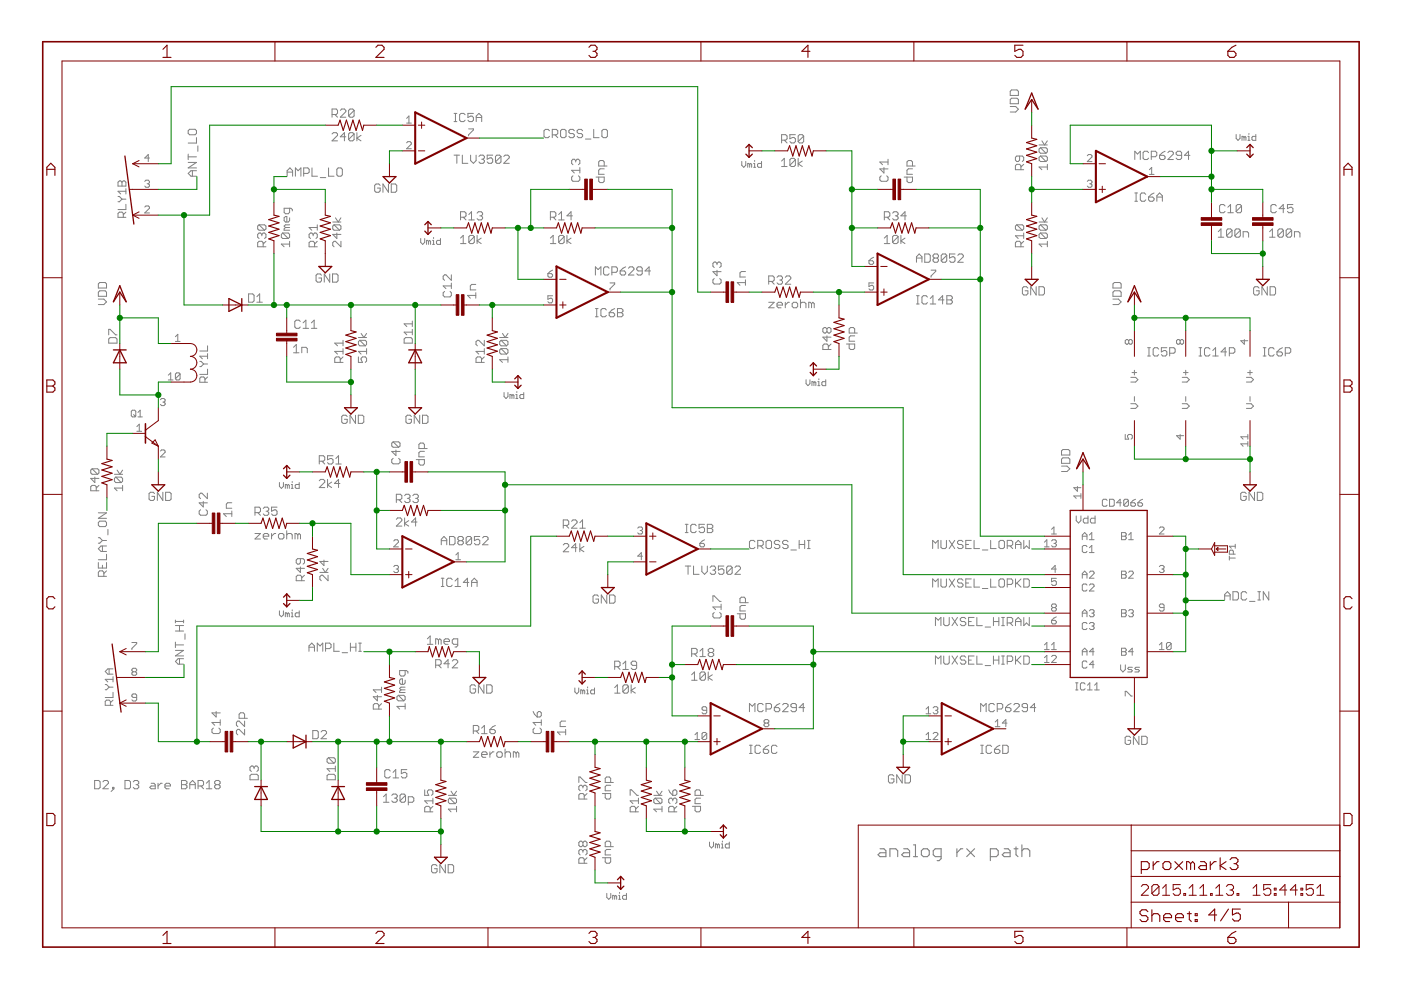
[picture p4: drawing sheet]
<svg xmlns="http://www.w3.org/2000/svg" width="297mm" height="210mm" viewBox="0 0 297 210" stroke-linecap="round" stroke-linejoin="round" font-family="sans-serif">
<g fill="none" stroke="#808080" stroke-width=".21">
<path d="M214.5 19.1h1.1l.3 .3v.8h-1.7v-.8zM25 38.6l.3-.2h.3l.3 .2 .2-.2h.3l.3 .2v.9h-1.7zM25.9 38.6v.9M30.7 38.5l.2-.3h.5l.3 .3v.2l-.3 .3M31.2 39h.2M31.4 39l.3 .2v.3l-.3 .2h-.5l-.2-.2M31.7 33.5h-1l.7-.7v1.5M39.9 33.3h1.8M39.9 27.7l.3-.3h1.2l.3 .3v.6l-.3 .3h-1.2l-.3-.3zM39.9 34.4h1.8l-1.8 1.2h1.8M39.9 32.7v1.1M40.8 36.2v1.2"/>
<path d="M41.7 29.2v1.1h-1.8M41.7 36.2h-1.2l-.6 .6 .6 .6h1.2M42 30.9v1.2M60.9 37.4v-1.2l.6-.6 .5 .6v1.2M60.9 36.5h1.1M62.6 37.4v-1.8l.6 .6 .6-.6v1.8M64.4 36.8h.9l.3-.3v-.6l-.3-.3h-.9v1.8M66.1 35.6v1.8h1.2M67.9 37.7h1.2M69.7 35.6v1.8h1.1M70.4 28.4l.3-.3h.6l.3 .3v.3l-1.2 1.2h1.2M70.4 24.3h.9l.3-.3v-.6l-.3-.3h-.9v1.7"/>
<path d="M71 24.3l.6 .5M71.7 35.6h.6l.3 .3v1.2l-.3 .3h-.6l-.3-.3v-1.2zM72.2 23.4l.3-.3h.5l.3 .3v.3l-1.1 1.1h1.1M73.3 29h-1.1l.8-.9v1.8M75.1 28.4v1.2l-.3 .3h-.6l-.3-.3M75.1 28.4l-.3-.3h-.6l-.3 .3v1.2M75.1 23.4l-.3-.3h-.6l-.3 .3v1.2M75.1 23.4v1.2l-.3 .2h-.6l-.3-.2M75.1 28.4l-1.2 1.2M75.1 23.4l-1.2 1.2M75.7 28.1v1.8M76.5 28.7l-.8 .6 .8 .6"/>
<path d="M80.6 39.3l-.3-.3h-.6l-.3 .3v1.2l.3 .3h.6l.3-.3v-.6h-.6M82.4 39v1.8l-1.2-1.8v1.8M83 39h.8l.3 .3v1.2l-.3 .3h-.8zM86.2 30.3l.3-.3h.5l.2 .3v.2l-1 1h1M86.2 25.1l.5-.5v1.5M86.2 26.1h1M96.3 32.9h1.1M96.3 25.8h.6M96.3 24h.6M96.6 24v1.8M96.9 32.9v1.7M98 32.9v1.7h1.2"/>
<path d="M98.6 24.3l-.3-.3h-.6l-.2 .3v1.2l.2 .3h.6l.3-.3M99.4 27.3h1v.3l-1 1v.2M99.8 32.9v1.2l.6 .5 .5-.5v-1.2M100.4 24h-1.2v.9l.6-.3h.3l.3 .3v.6l-.3 .3h-.6l-.3-.3M101 25.8v-1.2l.5-.6 .6 .6v1.2M101 24.9h1.1M101.5 33.2l.3-.3h.6l.3 .3v.3l-.3 .3M102.1 33.8h.3M102.4 33.8l.3 .3v.2l-.3 .3h-.6l-.3-.3M104.5 32.9h-1.2v.9l.9-.3 .3 .3v.5l-.3 .3h-.6l-.3-.3M106.2 33.2l-.3-.3h-.6l-.2 .3v1.1M106.2 33.2v1.1l-.3 .3h-.6l-.2-.3"/>
<path d="M106.2 33.2l-1.1 1.1M106.8 33.2l.3-.3h.6l.3 .3v.3l-1.2 1.1h1.2M116.5 27.7l-.3-.3h-.6l-.3 .3v1.2l.3 .3h.6l.3-.3M117.1 28.6h.9l.3-.3v-.6l-.3-.3h-.9v1.8M117.7 28.6l.6 .6M118.9 27.7l.2-.3h.6l.3 .3v1.2l-.3 .3h-.6l-.2-.3zM121.5 37.3l-.3 .3v.5l.3 .3h1.1l.3-.3v-.5l-.3-.3M121.8 27.7l-.3-.3h-.6l-.3 .3v.3l.3 .3h.6l.3 .3v.3l-.3 .3h-.6l-.3-.3M122.1 34.1l-.3-.3h-.3l-.3 .3v.5l.3 .3M122.1 34.1l.2-.3h.3l.3 .3v.5l-.3 .3M122.1 34.1v.3M122.9 35.5v1.2"/>
<path d="M122.9 36.1h-1.7l.6 .6M123.5 27.7l-.3-.3h-.6l-.2 .3v.3l.2 .3h.6l.3 .3v.3l-.3 .3h-.6l-.2-.3M124.1 29.5h1.2M125.9 27.4v1.8h1.1M126.4 37.5h1.7v.9l-.3 .3h-.6l-.3-.3v-.9M127.9 27.4h.6l.3 .3v1.2l-.3 .3h-.6l-.3-.3v-1.2zM128.1 35.2v-.9l-.3-.3h-.6l-.3 .3v.9h1.8M128.1 35.8h-.9l-.3 .3v.9h1.2M157.3 34.2v.9l.4 .4 .4-.4v-.9M158.9 34.8l-.4-.2v.9M158.9 34.8v.7M158.9 34.8l.3-.2 .2 .2v.7"/>
<path d="M159.8 34.6h.2v.9M159.8 35.5h.4M160 34v.2M161.5 34.2v1.3h-.7l-.2-.2v-.5l.2-.2h.7M165.7 34.1l.6-.5v1.7M165.7 35.3h1.2M165.7 29.7h.9l.3-.3v-.5l-.3-.3h-.9v1.7M166.3 29.7l.6 .6M168.6 33.9v1.1l-.3 .3h-.5l-.3-.3M168.6 28.6h-1.1v.8l.5-.3h.3l.3 .3v.6l-.3 .3h-.5l-.3-.3M168.6 33.9l-.3-.3h-.5l-.3 .3v1.1M168.6 33.9l-1.1 1.1"/>
<path d="M169.2 33.6v1.7M170.1 34.1l-.9 .6 .9 .6M170.4 28.9l-.3-.3h-.6l-.3 .3v1.1M170.4 28.9v1.1l-.3 .3h-.6l-.3-.3M170.4 28.9l-1.2 1.1M186.8 37.3l-.3 .3v.5l.3 .3h1.2l.3-.3v-.5l-.3-.3M187.4 35.5v1.2l-.9-.9h1.8M188.3 33.8v1.1M188.3 34.4h-1.8l.6 .5M191.7 37.5h1.8v.9l-.3 .3h-.6l-.3-.3v-.9M193.5 35.8h-.9l-.3 .3v.9h1.2M193.5 35.2v-.9l-.3-.3h-.6l-.3 .3v.9h1.7"/>
<path d="M214.2 22.6h1.1l.6 .6-.6 .5h-1.1M214.2 21.1l.3-.3h1.1l.3 .3v.9h-1.7zM216.2 33.1v.9l-.3 .2h-.3l-.3-.2v-.6l.3-.3h1.1l.3 .3v.6l-.3 .2M216.5 36v-.9l-.3-.3h-.6l-.3 .3v.9h1.7M217 34.8l-.5 .6M220.3 30.7h1.8M220.6 31.3h1.2l.3 .3v.6l-.3 .3M220.6 33.1h1.2l.3 .3v.6l-.3 .2M220.6 33.1l-.3 .3v.6l.3 .2h1.2M220.6 31.3l-.3 .3v.6l.3 .3h1.2M220.6 33.1l1.2 1.1M220.6 31.3l1.2 1.2"/>
<path d="M220.9 29.9l.6 .8 .6-.8M222.1 35.4h-1.8l.6 .6M222.1 34.8v1.2M230.5 33l.3-.2h.5l.2 .2v.3l-1 1h1M230.5 38.5l.3-.3h.5l.2 .3v.2l-.2 .3M231 39h.3M231.3 39l.2 .2v.3l-.2 .2h-.5l-.3-.2M240.6 33.8v-1.7l.6 .6 .6-.6v1.7M243.5 32.4l-.3-.3h-.6l-.2 .3v1.1l.2 .3h.6l.3-.3M243.7 36l.5-.5v1.5M243.7 37h1M244.1 33.2h.9l.3-.3v-.5l-.3-.3h-.9v1.7"/>
<path d="M245.9 32.9h.8l.3 .3v.3l-.3 .3h-.6l-.2-.3zM247 32.1l-1.1 .8M247.6 32.4l.3-.3h.6l.3 .3v.3l-1.2 1.1h1.2M250.5 32.9h-.8l-.3-.2v-.3l.3-.3h.5l.3 .3v1.1l-.3 .3h-.5l-.3-.3M252.3 32.9h-1.2l.9-.8v1.7M262.1 28.5v.8l.4 .5 .4-.5v-.8M263.8 29.1l-.5-.2v.9M263.8 29.1v.7M263.8 29.1l.2-.2 .2 .2v.7M264.6 28.9h.2v.9M264.6 29.8h.4M264.8 28.3v.2"/>
<path d="M266.3 28.5v1.3h-.7l-.2-.3v-.4l.2-.2h.7M25 41.7h.3l.6 .5M25.9 42.2l-.6 .6h-.3M25.9 42.2h.8M26.1 46.1v-.8l-.2-.3h-.6l-.3 .3v.8h1.7M26.7 45l-.6 .5M26.7 43.3v1.1h-1.7M26.7 40v1.1M26.7 40.6h-1.7l.6 .5M30.7 43.9l.2-.2h.5l.3 .2v.3l-1 .9h1M54.9 47.7l-.3 .2v.6l.3 .3h1.2M54.9 47.7h1.2l.3 .2v.6l-.3 .3"/>
<path d="M54.9 47.7l1.2 1.1M55.5 49.7l-.3-.3h-.3l-.3 .3v.6l.3 .3M55.5 49.7l.3-.3h.3l.3 .3v.6l-.3 .3M55.5 49.7v.3M55.8 52.3v-.8l-.3-.3h-.6l-.3 .3v.8h1.8M56.4 51.2l-.6 .6M59.9 49.4l-.3 .3v.6l.3 .3h1.2M59.9 49.4h1.2l.3 .3v.6l-.3 .3M59.9 49.4l1.2 1.2M60.5 48.2l-.3 .3v.3h1.2M60.5 48.2h.9M61.4 51.8h-1.8l.6 .5"/>
<path d="M61.4 47.7h-.9l-.3 .2 .3 .3M61.4 46.2v.6l-.3 .3h-.6l-.3-.3v-.6l.3-.3h.3v1.2M61.4 44.2v.8l-.3 .3h-.6l-.3-.3v-.8h1.5l.3 .2v.3M61.4 51.2v1.1M66.4 49.7l-.3-.3h-.3l-.3 .3v.6l.3 .3M66.4 49.7l.3-.3h.3l.3 .3v.6l-.3 .3M66.4 49.7v.3M66.7 52.3v-.8l-.3-.3h-.6l-.3 .3v.8h1.8M67.3 48.2h-1.8l.6 .6M67.3 51.2l-.6 .6M67.3 47.7v1.1M68.2 58.4l-.3-.3h-.6l-.3 .3v1.1l.3 .3h.6l.3-.3v-.6h-.6"/>
<path d="M69.9 58.1v1.7l-1.2-1.7v1.7M70.5 58.1h.9l.3 .3v1.1l-.3 .3h-.9zM70.5 47.1h1.8M70.8 47.7l-.3 .2v.6l.3 .3h1.2M70.8 47.7h1.2l.3 .2v.6l-.3 .3M70.8 47.7l1.2 1.1M71.1 46.2l.6 .9 .6-.9M71.4 49.4v1.2l-.9-.9h1.8M72.3 51.2v1.1l-1.2-1.1h-.3l-.3 .3v.5l.3 .3M89.2 50.6v.8l.4 .4 .4-.4v-.8M90.9 51.2l.2-.2 .2 .2v.6M90.9 51.2l-.5-.2v.8"/>
<path d="M90.9 51.2v.6M91.7 51h.2v.8M91.7 51.8h.4M91.9 50.4v.2M93.4 50.6v1.2h-.6l-.3-.2v-.4l.3-.2h.6M95.7 58.3v1.1l-1.1-1.1h-.3l-.3 .3v.5l.3 .3M97.6 50.5l.6-.6v1.7M97.6 51.6h1.2M97.6 46.1h.9l.3-.3v-.6l-.3-.3h-.9v1.7M98.2 46.1l.6 .5M99.4 45.5l.6-.6v1.7M99.4 46.6h1.2"/>
<path d="M100.6 50.2v1.2l-.3 .2h-.6l-.3-.2M100.6 50.2l-.3-.3h-.6l-.3 .3v1.2M100.6 50.2l-1.2 1.2M101.2 49.9v1.7M101.2 45.2l.2-.3h.6l.3 .3v.3l-.3 .3M101.7 45.8h.3M102 50.5l-.8 .6 .8 .5M102 45.8l.3 .3v.3l-.3 .2h-.6l-.2-.2M116.2 58h.7l.3 .3v.2l-.3 .3h-.5l-.2-.3zM116.7 51.6h1.2M116.7 50.5l.6-.6v1.7M116.7 46.1h.9l.3-.3v-.6l-.3-.3h-.9v1.7"/>
<path d="M117.2 57.3l-1 .7M117.3 46.1l.6 .5M118.4 46.6h1.2M118.4 45.5l.6-.6v1.7M119.6 50.2v1.2l-.3 .2h-.6l-.3-.2M119.6 50.2l-.3-.3h-.6l-.3 .3v1.2M119.6 50.2l-1.2 1.2M120.2 49.9v1.7M121.1 50.5l-.9 .6 .9 .5M121.4 45.8h-1.2l.9-.9v1.7M126.2 58.3v-1.7l.6 .5 .6-.5v1.7M129.1 56.9l-.2-.3h-.6l-.3 .3v1.1l.3 .3h.6l.2-.3"/>
<path d="M129.3 60h1v.2l-1 1v.3M129.7 57.7h.9l.3-.3v-.5l-.3-.3h-.9v1.7M131.5 57.4h.9l.3 .3v.3l-.3 .3h-.6l-.3-.3zM132.7 56.6l-1.2 .8M133.2 56.9l.3-.3h.6l.3 .3v.2l-1.2 1.2h1.2M136.2 57.4h-.9l-.3-.3v-.2l.3-.3h.6l.3 .3v1.1l-.3 .3h-.6l-.3-.3M137.9 57.4h-1.1l.8-.8v1.7M151.4 59.1l-.2 .3v.5l.2 .3h1.2l.3-.3v-.5l-.3-.3M152 55.8l-.3-.2h-.3l-.2 .2v.6l.2 .3M152 55.8l.3-.2h.3l.3 .2v.6l-.3 .3M152 57.3v1.2l-.8-.9h1.7M152 55.8v.3"/>
<path d="M158.1 59.3v1.2M158.1 57.6h-.9l-.3 .3v.8h1.2M158.1 59.9h-1.8l.6 .6M163 59.7h.9l.2-.3v-.6l-.2-.3h-.9v1.8M163.6 59.7l.5 .6M164.7 58.8l.3-.3h.6l.3 .3v.3l-.3 .3M165.3 59.4h.3M165.6 59.4l.3 .3v.3l-.3 .3h-.6l-.3-.3M166.5 58.8l.3-.3h.6l.3 .3v.3l-1.2 1.2h1.2M184.2 55.3h.8l.2 .2v.3l-.2 .2h-.5l-.3-.2zM185.2 60h-1v.7l.5-.2h.3l.2 .2v.5l-.2 .3h-.5l-.3-.3M185.2 54.5l-1 .8"/>
<path d="M187.5 51.6h1.2M187.5 50.5l.6-.6v1.7M187.5 46.1h.9l.3-.3v-.6l-.3-.3h-.9v1.7M188.1 46.1l.6 .5M189.3 45.2l.2-.3h.6l.3 .3v.3l-.3 .3M189.8 45.8h.3M190.1 45.8l.3 .3v.3l-.3 .2h-.6l-.2-.2M190.4 50.2v1.2l-.3 .2h-.6l-.2-.2M190.4 50.2l-.3-.3h-.6l-.2 .3v1.2M190.4 50.2l-1.1 1.2M191 49.9v1.7M191.9 50.5l-.9 .6 .9 .5"/>
<path d="M192.2 45.8h-1.2l.9-.9v1.7M194.3 55.6v-1.2l.6-.6 .6 .6v1.2M194.3 54.7h1.2M196.1 53.8h.8l.3 .3v1.2l-.3 .3h-.8zM197.4 57.3h1v.2l-1 1v.3M198.1 54.7h.6M198.1 54.7l-.3 .3v.3l.3 .3h.6l.3-.3v-.3l-.3-.3M198.1 54.7l-.3-.3v-.3l.3-.3h.6l.3 .3v.3l-.3 .3M200.7 54.1v1.2l-.3 .3h-.5l-.3-.3M200.7 54.1l-.3-.3h-.5l-.3 .3v1.2M200.7 54.1l-1.1 1.2M202.5 53.8h-1.2v.9l.6-.3h.3l.3 .3v.6l-.3 .3h-.6l-.3-.3"/>
<path d="M203.1 54.1l.3-.3h.5l.3 .3v.3l-1.1 1.2h1.1M215.6 47.7l-.3 .2v.6l.3 .3h1.1M215.6 47.7h1.1l.3 .2v.6l-.3 .3M215.6 47.7l1.1 1.1M216.5 52.3v-.8l-.3-.3h-.6l-.3 .3v.8h1.7M217 49.4v1.2M217 51.2l-.5 .6M217 50h-1.7l.6 .6M220.3 47.1h1.8M220.6 47.7h1.2l.3 .2v.6l-.3 .3M220.6 49.4h1.2l.3 .3v.6l-.3 .3M220.6 47.7l-.3 .2v.6l.3 .3h1.2"/>
<path d="M220.6 49.4l-.3 .3v.6l.3 .3h1.2M220.6 49.4l1.2 1.2M220.6 47.7l1.2 1.1M220.9 46.2l.6 .9 .6-.9M222.1 51.2v1.1M222.1 51.8h-1.8l.6 .5M240.6 42.7h.6M240.6 40.9h.6M240.9 40.9v1.8M242.9 41.2l-.3-.3h-.5l-.3 .3v1.2l.3 .3h.5l.3-.3M243.5 41.8h.9l.3 .3v.3l-.3 .3h-.6l-.3-.3zM244.7 40.9l-.6 .3-.6 .6"/>
<path d="M245.3 42.7v-1.2l.6-.6 .5 .6v1.2M245.3 41.8h1.1M258.3 49.1l.6-.6v1.8M258.3 50.3h1.2M259.7 43.7l-.3-.3h-.6l-.2 .3v1.1l.2 .3h.6l.3-.3M260.3 45.1h1.2M260.3 43.9l.6-.5v1.7M261.2 48.8v1.2l-.3 .3h-.6l-.2-.3M261.2 48.8l-.3-.3h-.6l-.2 .3v1.2M261.2 48.8l-1.1 1.2M263 48.8v1.2l-.3 .3h-.6l-.3-.3M263 48.8l-.3-.3h-.6l-.3 .3v1.2"/>
<path d="M263 48.8l-1.2 1.2M263.2 43.7l-.2-.3h-.6l-.3 .3v1.1M263.2 43.7v1.1l-.2 .3h-.6l-.3-.3M263.2 43.7l-1.1 1.1M263.6 50.3v-1.2h.8l.3 .3v.9M269.2 50.3h1.1M269.2 49.1l.6-.6v1.8M270.6 43.7l-.3-.3h-.6l-.2 .3v1.1l.2 .3h.6l.3-.3M272.1 48.8v1.2l-.3 .3h-.6l-.3-.3M272.1 48.8l-.3-.3h-.6l-.3 .3v1.2M272.1 48.8l-1.2 1.2M272.4 44.2h-1.2l.9-.8v1.7"/>
<path d="M273.9 48.8v1.2l-.3 .3h-.6l-.3-.3M273.9 48.8l-.3-.3h-.6l-.3 .3v1.2M273.9 48.8l-1.2 1.2M274.1 43.4h-1.1v.8l.6-.3h.2l.3 .3v.6l-.3 .3h-.5l-.3-.3M274.4 50.3v-1.2h.9l.3 .3v.9M20.8 63.4h1.2l.6 .6-.6 .6h-1.2M20.8 60.2l.3-.3h1.2l.3 .3v.9h-1.8zM21.1 61.7h1.2l.3 .3v.8h-1.8v-.8zM23.1 71.9l.2-.3h1.2l.3 .3v.8h-1.7zM23.1 71v-1.2h.2l1.2 1.2h.3M35.7 79.5l.5-.4v1.5M37.2 71.4l.5-.5v1.5"/>
<path d="M37.2 72.4h1M38.2 79.3l-.2-.2h-.6l-.2 .2v1M38.2 79.3v1l-.2 .3h-.6l-.2-.3M38.2 79.3l-1 1M42.4 76.6h.2l.6 .6M43.2 77.2l-.6 .5h-.2M43.2 77.2h.8M44 75.5h-1.6l.5 .6M44 79.9l-.5 .6M44 78.3v1.1h-1.6M44 73.3v1.1h-1.6M44 75v1.1"/>
<path d="M52.7 62.3h.9l.3 .3v1.2l-.3 .3h-.9zM54.5 64.1h1.1M54.5 62.9l.6-.6v1.8M62.2 73.6l.6-.6v1.8M62.2 74.8h1.2M63.7 68.2l-.3-.3h-.6l-.3 .3v1.1l.3 .3h.6l.3-.3M64 74.8v-1.2h.9l.3 .3v.9M64.3 69.6h1.1M64.3 68.5l.6-.6v1.7M66 69.6h1.2M66 68.5l.6-.6v1.7M72.1 76.8v-.8l-.2-.3h-.6l-.3 .3v.8h1.7"/>
<path d="M72.7 74.5h-1.7l.6 .6M72.7 75.7l-.6 .6M72.7 72.2v1.1M72.7 73.9v1.2M72.7 72.7h-1.7l.6 .6M76 75.7v1.1h.9l-.3-.5v-.3l.3-.3h.5l.3 .3v.5l-.3 .3M76 71.6h1.7M76.3 72.2l-.3 .3v.5l.3 .3h1.1M76.3 72.2h1.1l.3 .3v.5l-.3 .3M76.3 72.2l1.1 1.1M76.6 70.7l.6 .9 .5-.9M77.7 73.9v1.2"/>
<path d="M77.7 74.5h-1.7l.6 .6M85.7 71.9l.3-.3h1.1l.3 .3v.8h-1.7zM87.4 70.4h-1.7l.6 .6M87.4 68.1v1.1M87.4 69.8v1.2M87.4 68.7h-1.7l.6 .5M94.3 61.8l-.3 .3v.6l.3 .2h1.1l.3-.2v-.6l-.3-.3M95.7 60v1.2M95.7 60.6h-1.7l.6 .6M100.9 62.6h-1.8l.6 .6M100.9 62.1v1.1M100.9 60.3h-.9l-.3 .3v.9h1.2"/>
<path d="M102.1 76.8v-.8l-.3-.3h-.6l-.3 .3v.8h1.8M102.7 74.5h-1.8l.6 .6M102.7 72.2v1.1l-1.2-1.1h-.3l-.3 .3v.5l.3 .3M102.7 75.7l-.6 .6M102.7 73.9v1.2M105.9 71.6h1.8M106.2 72.2l-.3 .3v.5l.3 .3h1.2M106.2 72.2h1.2l.3 .3v.5l-.3 .3M106.2 73.9h1.2l.3 .3v.6l-.3 .3M106.2 73.9l-.3 .3v.6l.3 .3h1.2M106.2 73.9l1.2 1.2M106.2 72.2l1.2 1.1"/>
<path d="M106.5 70.7l.6 .9 .6-.9M107.7 76.3h-1.8l.6 .5M107.7 75.7v1.1M117.2 62.7h-1v.8l.5-.3 .5 .3v.5l-.3 .2h-.5l-.2-.2M126.2 67.2h.6M126.2 65.4h.6M126.5 65.4v1.8M128.6 65.7l-.3-.3h-.6l-.3 .3v1.2l.3 .3h.6l.3-.3M129.2 66.3h.8l.3 .3v.3l-.3 .3h-.5l-.3-.3zM130.3 65.4l-.6 .3-.5 .6M130.9 65.4h.9l.3 .3v.3l-.3 .3 .3 .3v.3l-.3 .3h-.9zM130.9 66.3h.9"/>
<path d="M163 64.1h1.1l-1.1 1.2h1.1M164.7 64.7h1.2v-.3l-.3-.3h-.6l-.3 .3v.6l.3 .3h.6M166.5 64.1v1.2M167.4 64.1h-.3l-.6 .6M168.3 64.1h.5l.3 .3v.6l-.3 .3h-.5l-.3-.3v-.6zM169.7 64.4l.3-.3h.6l.3 .3v.9M169.7 63.5v1.8M172.1 64.4l-.3-.3h-.3v1.2M172.1 64.4v.9M172.1 64.4l.2-.3 .3 .3v.9M175.3 69.7l-.3-.3h-.2l-.3 .3v.6l.3 .3h.2l.3-.3M175.3 69.7l.3-.3h.3l.3 .3v.6l-.3 .3h-.3l-.3-.3"/>
<path d="M175.3 71.2v1.1l-.8-.8h1.7M175.3 69.7v.6M175.6 74.1v-.9l-.3-.3h-.5l-.3 .3v.9h1.7M176.2 72.9l-.6 .6M179.5 72.9h1.7v.9l-.3 .3h-.6l-.3-.3v-.9M181.2 70.6v-.9l-.3-.3h-.6l-.3 .3v.9h1.8M181.2 71.2h-.9l-.3 .3v.8h1.2M194.3 62.7h.6M194.3 64.5h.6M194.6 62.7v1.8M196.6 63l-.3-.3h-.5l-.3 .3v1.2l.3 .3h.5l.3-.3M197.2 63.3l.6-.6v1.8"/>
<path d="M197.2 64.5h1.2M200.2 63.6h-1.2l.9-.9v1.8M200.7 62.7h.9l.3 .3v.3l-.3 .3 .3 .3v.3l-.3 .3h-.9zM200.7 63.6h.9M217.9 61.1l-.3-.3h-.5l-.3 .3v1.2l.3 .2h.5l.3-.2v-.6h-.6M219.7 60.8v1.7l-1.2-1.7v1.7M220.3 60.8h.8l.3 .3v1.2l-.3 .2h-.8zM236 63.4h1.1l.6 .6-.6 .6h-1.1M236 60.2l.3-.3h1.1l.3 .3v.9h-1.7zM236.3 61.7h1.1l.3 .3v.8h-1.7v-.8zM239.3 72.2l-.2-.2h-.3l-.2 .2v.5l.2 .3h.3l.2-.3M239.3 72.2l.3-.2h.2l.3 .2v.5l-.3 .3h-.2l-.3-.3"/>
<path d="M239.3 72.2v.5M240 79h1M240.5 78.5v1M243.3 75.5h.6M243.3 73.7h.6M243.6 73.7v1.8M245.7 74l-.3-.3h-.6l-.3 .3v1.2l.3 .3h.6l.3-.3M247.4 73.7h-1.2v.9l.6-.3h.3l.3 .3v.6l-.3 .3h-.6l-.3-.3M248 74.9h.9l.3-.3v-.6l-.3-.3h-.9v1.8M250.2 72.2l-.2-.2h-.3l-.3 .2v.5l.3 .3h.3l.2-.3M250.2 72.2l.3-.2h.2l.3 .2v.5l-.3 .3h-.2l-.3-.3M250.2 72.2v.5"/>
<path d="M250.9 79h1M251.4 78.5v1M254.2 75.5h.6M254.2 73.7h.6M254.5 73.7v1.8M256.5 74l-.3-.3h-.5l-.3 .3v1.2l.3 .3h.5l.3-.3M257.1 75.5h1.2M257.1 74.3l.6-.6v1.8M260.1 74.6h-1.2l.9-.9v1.8M260.6 74.9h.9l.3-.3v-.6l-.3-.3h-.9v1.8M263.8 72v1l-.7-.8h1.5M264.5 79h1"/>
<path d="M265 78.5v1M267 61.1l-.3-.3h-.6l-.3 .3v1.2l.3 .2h.6l.3-.2v-.6h-.6M267.8 75.5h.6M267.8 73.7h.6M268.1 73.7v1.8M268.7 60.8v1.7l-1.2-1.7v1.7M269.3 60.8h.9l.2 .3v1.2l-.2 .2h-.9zM270.2 74l-.3-.3h-.6l-.3 .3v1.2l.3 .3h.6l.3-.3M270.7 74.6h.9l.3 .3v.3l-.3 .3h-.6l-.3-.3zM271.9 73.7l-.6 .3-.6 .6M272.5 74.9h.9l.3-.3v-.6l-.3-.3h-.9v1.8M19.5 99.4l-.3 .3v.6l.3 .3h1.2"/>
<path d="M19.5 99.4h1.2l.3 .3v.6l-.3 .3M19.5 99.4l1.2 1.2M24.8 99.7l.6 .9 .6-.9M27.8 87.2l.3-.2h.5l.2 .2v1l-.2 .2h-.5l-.3-.2zM28.3 87.9l.5 .5M29 90.4l.5-.5v1.5M29 91.4h1M29.3 88.4h.9M29.3 87.4l.4-.4v1.4M34 84.8l.3-.3h.5l.2 .3v.2l-.2 .3M34 95.6l.3-.2h.5l.2 .2v.3l-1 1h1M34.5 85.3h.3"/>
<path d="M34.8 85.3l.2 .2v.2l-.2 .3h-.5l-.3-.3M35.7 80.6h1M43.5 81v-.8l-.3-.3h-.6l-.2 .3v.8h1.6M67.7 97.8h.9l.3-.3v-.6l-.3-.3h-.9v1.8M68.3 97.8l.6 .6M70.6 96.6h-1.2v.9l.6-.3h.3l.3 .3v.6l-.3 .3h-.6l-.3-.3M71.2 97.2l.6-.6v1.8M71.2 98.4h1.1M73.6 88.3l-.3-.3h-.6l-.2 .3v1.2l.2 .3h.6l.3-.3v-.6h-.6M75.4 88v1.8l-1.2-1.8v1.8M76 88h.8l.3 .3v1.2l-.3 .3h-.8zM83.4 93.7h1.1l.3 .3v.6l-.3 .2"/>
<path d="M83.4 97.2l-.3 .3v.6l.3 .2h1.1l.3-.2v-.6l-.3-.3M83.4 93.7l-.3 .3v.6l.3 .2h1.1M83.4 93.7l1.1 1.1M83.9 95.4v1.2l-.8-.9h1.7M87.2 88.3l-.3-.3h-.5l-.3 .3v1.2l.3 .3h.5l.3-.3v-.6h-.5M88.2 97.5h1.8v.8l-.3 .3h-.6l-.3-.3v-.8M89 88v1.8l-1.2-1.8v1.8M89.6 88h.8l.3 .3v1.2l-.3 .3h-.8zM90 95.1v-.9l-.3-.3h-.6l-.3 .3v.9h1.8M90 95.7h-.9l-.3 .3v.9h1.2M106.9 83.2v.9l.4 .4 .4-.4v-.9M108.5 83.9l-.4-.2v.8"/>
<path d="M108.5 83.9v.6M108.5 83.9l.3-.2 .2 .2v.6M109.4 83.7h.2v.8M109.4 84.5h.4M109.6 83v.2M111 83.2v1.3h-.6l-.2-.2v-.4l.2-.2h.6M170.9 80.5v.8l.4 .5 .4-.5v-.8M172.6 81.1l-.5-.2v.9M172.6 81.1v.7M172.6 81.1l.2-.2 .2 .2v.7M173.4 80.9h.2v.9M173.4 81.8h.4"/>
<path d="M173.6 80.3v.2M175.1 80.5v1.3h-.7l-.2-.2v-.5l.2-.2h.7M225.1 98.8h1.1l.6 .6-.6 .6h-1.1M225.1 97.3l.3-.2h1.1l.3 .2v.9h-1.7zM225.1 95.6l.3-.3h1.1l.3 .3v.9h-1.7zM238.6 92.1v1h.7l-.2-.5v-.2l.2-.3h.5l.3 .3v.5l-.3 .2M239.8 80h1l.5 .5-.5 .5h-1M239.8 85.6h1l.5 .5-.5 .5h-1M240.5 84.1v1M250.2 92.1v1l-.8-.7h1.6M250.7 80h1l.5 .5-.5 .5h-1M250.7 85.6h1l.5 .5-.5 .5h-1"/>
<path d="M251.4 84.1v1M264.3 80h1l.5 .5-.5 .5h-1M264.3 85.6h1l.5 .5-.5 .5h-1M264.6 94.1h-1.5l.5 .5M264.6 92.1v1M264.6 93.6v1M264.6 92.6h-1.5l.5 .5M265 84.1v1M20.1 101.2v1.1l-.9-.9h1.8M20.4 104.1v-.9l-.3-.3h-.6l-.3 .3v.9h1.8M20.8 110.8l.3-.3h1.2l.3 .3v.6l-.3 .3h-1.2l-.3-.3zM20.8 119.3v1.1h1.8v-1.1"/>
<path d="M20.8 108.7h1.8l-1.8 1.2h1.8M20.8 114h.3l.6 .6M21 102.9l-.6 .6M21.7 114.6h.9M21.7 115.8v1.1M21.7 119.8v.6M21.7 114.6l-.6 .6h-.3M22.6 117.5v1.2h-1.8M22.6 115.8h-1.2l-.6 .6 .6 .5h1.2M22.9 112.2v1.2M24.3 100.6h1.7M24.6 101.2h1.1l.3 .2v.6l-.3 .3"/>
<path d="M24.6 101.2l-.3 .2v.6l.3 .3h1.1M24.6 101.2l1.1 1.1M26 103.5h-1.7l.5 .6M26 102.9v1.2M32.8 104.6l-.3-.2h-.6l-.3 .2v1.2l.3 .3h.6l.3-.3v-.6h-.6M34.5 104.4v1.7l-1.1-1.7v1.7M35.1 104.4h.9l.3 .2v1.2l-.3 .3h-.9zM42.5 108.1l-.3 .3v.5l.3 .3h1.2l.3-.3v-.5l-.3-.3M43.1 106.3v1.2l-.9-.9h1.8M44 104.6v1.1l-1.2-1.1h-.3l-.3 .3v.5l.3 .3M49.1 108.9h-1.7l.6 .6M49.1 108.4v1.1"/>
<path d="M49.1 106.6h-.8l-.3 .3v.9h1.1M54.1 113.1h1.1l-1.1 1.2h1.1M54.1 108.7h.8l.3-.3v-.6l-.3-.3h-.8v1.8M54.7 108.7l.5 .6M55.8 113.7h1.2v-.3l-.3-.3h-.6l-.3 .3v.6l.3 .3h.6M55.8 107.8l.3-.3h.6l.3 .3v.3l-.3 .3M56.4 108.4h.3M56.7 108.4l.3 .3v.3l-.3 .3h-.6l-.3-.3M57.6 113.1v1.2M58.5 113.1h-.3l-.6 .6M58.7 107.5h-1.1v.9l.9-.3 .2 .3v.6l-.2 .3h-.6l-.3-.3M59.2 102.3v.8l.5 .4 .4-.4v-.8"/>
<path d="M59.3 113.1h.6l.3 .3v.6l-.3 .3h-.6l-.3-.3v-.6zM60.8 112.5v1.8M60.8 113.4l.3-.3h.6l.3 .3v.9M60.9 102.9l-.4-.2v.8M60.9 102.9v.6M60.9 102.9l.2-.2 .2 .2v.6M61.8 102.7h.2v.8M61.8 103.5h.4M62 102.1v.2M63.1 113.4l-.3-.3h-.3v1.2M63.1 113.4v.9M63.1 113.4l.3-.3 .3 .3v.9"/>
<path d="M63.4 102.3v1.2h-.6l-.2-.2v-.4l.2-.2h.6M63.7 118.4v.9l-.3 .3h-.3l-.3-.3v-.6l.3-.3h1.2l.3 .3v.6l-.3 .3M67.7 101.9l.3-.3h.6l.3 .3v.3l-1.2 1.2h1.2M68.7 118.7v1.2l-.9-.9h1.8M69.4 101.6v1.8M70.3 102.2l-.9 .6 .9 .6M72.1 102.5h-1.2l.9-.9v1.8M83.5 114.7l.2-.3h.5l.3 .3v.3l-1 1h1M84 110.1l.3-.3h.6l.3 .3v.3l-1.2 1.1h1.2M84 106h.9l.3-.3v-.6l-.3-.3h-.9v1.8M84.6 106l.6 .6M85.8 109.8v1.7"/>
<path d="M85.8 105.1l.3-.3h.6l.2 .3v.3l-.2 .3M86.4 105.7h.3M86.7 110.4l-.9 .6 .9 .5M86.7 105.7l.2 .3v.3l-.2 .3h-.6l-.3-.3M87.5 105.1l.3-.3h.6l.3 .3v.3l-.3 .3M88.1 105.7h.3M88.4 110.7h-1.2l.9-.9v1.7M88.4 105.7l.3 .3v.3l-.3 .3h-.6l-.3-.3M93.6 115.5v-1.2l.5-.6 .6 .6v1.2M93.6 114.6h1.1M95.3 113.7h.9l.3 .3v1.2l-.3 .3h-.9zM96.6 117.7l.5-.5v1.5"/>
<path d="M96.6 118.7h1M97.3 114.6l-.2-.3v-.3l.2-.3h.6l.3 .3v.3l-.3 .3M97.3 114.6l-.2 .3v.3l.2 .3h.6l.3-.3v-.3l-.3-.3M97.3 114.6h.6M100 114v1.2l-.3 .3h-.6l-.3-.3M100 114l-.3-.3h-.6l-.3 .3v1.2M100 114l-1.2 1.2M101.7 113.7h-1.1v.9l.6-.3h.3l.2 .3v.6l-.2 .3h-.6l-.3-.3M102.3 114l.3-.3h.6l.3 .3v.3l-1.2 1.2h1.2M119.4 115.5l.3-.2h.6l.3 .2v.3l-1.2 1.2h1.2M119.4 111.4h.9l.3-.3v-.6l-.3-.3h-.9v1.8M120 111.4l.6 .6"/>
<path d="M121.2 110.5l.3-.3h.5l.3 .3v.3l-1.1 1.2h1.1M122.3 116.1h-1.1l.8-.8v1.7M122.9 115.3v1.7M122.9 112h1.2M122.9 110.8l.6-.6v1.8M123.8 115.8l-.9 .6 .9 .6M135.2 112l.3-.3h.5l.2 .3v.2l-.2 .3M135.7 112.5h.3M136 112.5l.2 .2v.3l-.2 .2h-.5l-.3-.2M136.2 117.9h-1l.8-.7v1.5M145.3 112.9h.6M145.3 111.2h.6"/>
<path d="M145.6 111.2v1.7M147.6 111.5l-.3-.3h-.6l-.2 .3v1.1l.2 .3h.6l.3-.3M148.4 115.2h.7l.3 .2v.3l-.3 .3h-.5l-.2-.3zM149.4 114.4l-1 .8M149.4 111.2h-1.2v.8l.6-.2h.3l.3 .2v.6l-.3 .3h-.6l-.3-.3M150 111.2h.8l.3 .3v.3l-.3 .2 .3 .3v.3l-.3 .3h-.8zM150 112h.8M160.1 114.9l-.3-.3h-.6l-.3 .3v1.1l.3 .3h.6l.3-.3M160.7 115.7h.8l.3-.3v-.5l-.3-.3h-.8v1.7M161.2 115.7l.6 .6M162.7 114.6h.6l.3 .3v1.1l-.3 .3h-.6l-.3-.3v-1.1zM165.3 114.9l-.3-.3h-.5l-.3 .3v.2l.3 .3h.5l.3 .3v.3l-.3 .3h-.5l-.3-.3"/>
<path d="M167.1 114.9l-.3-.3h-.6l-.3 .3v.2l.3 .3h.6l.3 .3v.3l-.3 .3h-.6l-.3-.3M167.7 116.6h1.1M169.4 115.4h1.2M169.4 114.6v1.7M170.6 114.6v1.7M171.2 114.6h.6M171.2 116.3h.6M171.5 114.6v1.7M197.7 116.3v-1.7l.6 .5 .6-.5v1.7M199.5 114.6v1.4l.3 .3h.6l.3-.3v-1.4M201.3 114.6l1.1 1.7M202.4 114.6l-1.1 1.7"/>
<path d="M204.2 114.9l-.3-.3h-.6l-.3 .3v.2l.3 .3h.6l.3 .3v.3l-.3 .3h-.6l-.3-.3M204.8 115.4h.6M205.9 114.6h-1.1v1.7h1.1M206.5 114.6v1.7h1.2M208.3 116.6h1.1M210 114.6v1.7h1.2M212.1 114.6h.6l.3 .3v1.1l-.3 .3h-.6l-.3-.3v-1.1zM213.6 115.7h.8l.3-.3v-.5l-.3-.3h-.8v1.7M214.1 115.7l.6 .6M215.3 116.3v-1.2l.6-.5 .6 .5v1.2M215.3 115.4h1.2M217.1 114.6v1.7l.5-.6 .6 .6v-1.7"/>
<path d="M221.4 115l.6-.6v1.6M221.4 116h1M222.9 114.7l.3-.3h.5l.3 .3v.3l-.3 .2M222.9 112.2l.6-.5v1.5M222.9 113.2h1.1M223.5 115.2h.2M223.7 115.2l.3 .2v.3l-.3 .3h-.5l-.3-.3M228.2 109.4v1l.5 .5 .5-.5v-1M228.4 103.1v1.1l-.7-.8h1.5M229.2 104.6v1.1M229.2 105.2h-1.5l.5 .5M229.5 113.7h1"/>
<path d="M229.5 114.4v-1l.5-.5 .5 .5v1M230.5 115.9l-.3-.2h-.5l-.2 .2v1l.2 .3h.5l.3-.3M230.7 109.4v1.5h-.8l-.2-.3v-.5l.2-.2h.8M231 113.4l.5-.5v1.5M231 116.1l.5-.4v1.5M231 114.4h1M231 117.2h1M232.2 109.4v1.5h-.8l-.2-.3v-.5l.2-.2h.8M234.7 106.1l-.2-.2h-.5l-.3 .2v1l.3 .2h.5l.2-.2M235.2 105.9h.8l.2 .2v1l-.2 .2h-.8zM237.7 106.6h-1l.8-.7v1.4M237.8 113.7h.7"/>
<path d="M237.8 112.9h.7l.3 .3-.3 .5 .3 .2v.3l-.3 .2h-.7zM239.2 106.1l-.2-.2h-.5l-.2 .2v1M239.2 106.1v1l-.2 .2h-.5l-.2-.2M239.2 106.1l-.9 1M239.3 114.4h1M239.3 113.4l.5-.5v1.5M239.8 106.6h.7l.2 .2v.3l-.2 .2h-.5l-.2-.2zM240.7 105.9l-.5 .2-.4 .5M241.3 106.6h.7l.3 .2v.3l-.3 .2h-.5l-.2-.2zM242.3 105.9l-.6 .2-.4 .5M245.8 112l.3-.3h.4l.3 .3v.2l-1 1h1M260.6 117.9v.8"/>
<path d="M260.6 118.3h1.3M261.5 117.5v-.6l-.2-.3h-.4l-.3 .3v.6h1.3M261.9 115.8h-1.3l.5 .4M261.9 115.4v.8M264.2 104.6l-.3-.2h-.5l-.3 .2v1.2l.3 .3h.5l.3-.3v-.6h-.6M266 104.4v1.7l-1.2-1.7v1.7M266.6 104.4h.8l.3 .2v1.2l-.3 .3h-.8zM22 122.2v-.9l-.3-.3h-.6l-.3 .3v.9h1.8M22.6 121l-.6 .6M28 136.2h1v.3l-1 1v.2M37.2 131.5v.6M37.2 136.1v1.2"/>
<path d="M37.2 137.9h1.7l-1.7 1.2h1.7M37.2 131.8h1.7M37.2 136.7h1.7M37.2 133.8h1.7M37.2 132.6h1.7M38.1 132.6v1.2M38.1 139.7v1.1M38.9 139.7h-1.1l-.6 .6 .6 .5h1.1M38.9 131.5v.6M39.2 134.4v1.2M59.2 129.5v.9l.5 .4 .4-.4v-.9M60.9 130.2l-.4-.3v.9"/>
<path d="M60.9 130.2v.6M60.9 130.2l.2-.3 .2 .3v.6M61.8 129.9h.2v.9M61.8 130.8h.4M62 129.3v.2M63.4 129.5v1.3h-.6l-.2-.2v-.4l.2-.3h.6M63.7 120.2v1.2l-.9-.9h1.8M64 123.1v-.8l-.3-.3h-.6l-.3 .3v.8h1.8M64.6 122l-.6 .5M65.5 138.1v-1.2l.6-.5 .6 .5v1.2M65.5 137.2h1.2M67.3 138.1v-1.7l.6 .5 .5-.5v1.7"/>
<path d="M67.8 121.4h1.8M68.4 120.5l.6 .9 .6-.9M69 137.5h.9l.3-.3v-.5l-.3-.3h-.9v1.7M69.6 122v1.1l-1.2-1.1h-.3l-.3 .3v.5l.3 .3M70.8 136.4v1.7h1.1M72.5 138.4h1.2M74.3 137.2h1.2M74.3 136.4v1.7M75.5 136.4v1.7M76.1 136.4h.5M76.1 138.1h.5M76.3 136.4v1.7"/>
<path d="M83.5 120.1l.2-.2h.5l.3 .2-.3 .5M84 120.6h.2M84.2 120.6l.3 .3-.3 .5h-.5l-.2-.3M90.6 135.4l.6-.5v1.7M90.6 136.6h1.2M93 135.7l.2-.3 .3 .3v.9M93 135.7l-.3-.3h-.3v1.2M93 135.7v.9M93.6 122.6h.5M93.6 124.4h.5M93.9 122.6v1.8M94.1 136h1.2v-.3l-.3-.3h-.6l-.3 .3v.6l.3 .3h.6"/>
<path d="M95.9 122.9l-.3-.3h-.6l-.3 .3v1.2l.3 .3h.6l.3-.3M96.5 123.2l.6-.6v1.8M96.5 124.4h1.1M97 136.6h-.8l-.3-.3v-.6l.3-.3h.8v1.5l-.2 .3h-.3M99.4 123.5h-1.2l.9-.9v1.8M100 124.4v-1.2l.6-.6 .6 .6v1.2M100 123.5h1.2M126.9 126.4l-.3-.2h-.6l-.3 .2v1.2l.3 .3h.6l.3-.3v-.6h-.6M128.7 126.2v1.7l-1.2-1.7v1.7M129.2 126.2h.9l.3 .2v1.2l-.3 .3h-.9zM145.3 120h1.2M145.9 120v1.8"/>
<path d="M146.6 138.6h.9l.3-.3v-.5l-.3-.3h-.9v1.7M147 120v1.8h1.2M147.2 138.6l.6 .6M148.4 138l.6-.5v1.7M148.4 139.2h1.2M148.8 120v1.2l.6 .6 .6-.6v-1.2M150.5 138.3l-.3-.3v-.2l.3-.3h.5l.3 .3v.2l-.3 .3M150.5 138.3l-.3 .3v.3l.3 .3h.5l.3-.3v-.3l-.3-.3M150.5 138.3h.5M150.6 120.3l.3-.3h.5l.3 .3v.3l-.3 .3M151.1 120.9h.3M151.2 127.5v-1.2h.2l1.2 1.2h.3"/>
<path d="M151.4 120.9l.3 .3v.3l-.3 .3h-.5l-.3-.3M151.4 129.9l-.2 .3v.5l.2 .3h1.2l.3-.3v-.5l-.3-.3M152.9 128.1v1.2M152.9 128.7h-1.7l.5 .6M153.5 120h-1.2v.9l.6-.3h.3l.3 .3v.6l-.3 .3h-.6l-.3-.3M155.2 120.3l-.3-.3h-.6l-.2 .3v1.2M155.2 120.3v1.2l-.3 .3h-.6l-.2-.3M155.2 120.3l-1.1 1.2M155.8 120.3l.3-.3h.6l.3 .3v.3l-1.2 1.2h1.2M156.3 130.1h1.8v.9l-.3 .3h-.6l-.3-.3v-.9M158.1 127.8v-.9l-.3-.3h-.6l-.3 .3v.9h1.7M158.1 128.4h-.9l-.3 .3v.8h1.2"/>
<path d="M197.7 124.5v-1.8l.6 .6 .6-.6v1.8M198.3 132.7v-1.8l.6 .6 .6-.6v1.8M199.5 122.7v1.5l.3 .3h.6l.3-.3v-1.5M200.1 130.9v1.5l.3 .3h.6l.3-.3v-1.5M200.1 139.1v1.4l.3 .3h.6l.3-.3v-1.4M201.3 122.7l1.1 1.8M201.8 139.1l1.2 1.7M201.8 130.9l1.2 1.8M202.4 122.7l-1.1 1.8M203 139.1l-1.2 1.7M203 130.9l-1.2 1.8M204.2 123l-.3-.3h-.6l-.3 .3v.3l.3 .3h.6l.3 .3v.3l-.3 .3h-.6l-.3-.3"/>
<path d="M204.8 139.4l-.3-.3h-.6l-.3 .3v.3l.3 .3h.6l.3 .3v.2l-.3 .3h-.6l-.3-.3M204.8 123.6h.6M204.8 131.2l-.3-.3h-.6l-.3 .3v.3l.3 .3h.6l.3 .3v.3l-.3 .3h-.6l-.3-.3M205.4 140h.5M205.4 131.8h.5M205.9 122.7h-1.1v1.8h1.1M206.5 122.7v1.8h1.2M206.5 139.1h-1.1v1.7h1.1M206.5 130.9h-1.1v1.8h1.1M207.1 139.1v1.7h1.2M207.1 130.9v1.8h1.2M208.3 124.8h1.1"/>
<path d="M208.9 132.9h1.1M210 122.7v1.8h1.2M210.6 140h1.2M210.6 130.9v1.8M210.6 139.1v1.7M210.6 131.8h1.2M211.8 130.9v1.8M211.8 139.1v1.7M211.8 123l.3-.3h.6l.3 .3v1.2l-.3 .3h-.6l-.3-.3zM212.4 139.1h.6M212.4 132.7h.6M212.4 130.9h.6"/>
<path d="M212.7 130.9v1.8M212.7 139.1v1.7M213.6 123.9h.8l.3-.3v-.6l-.3-.3h-.8v1.8M213.6 132.1h.8l.3-.3v-.6l-.3-.3h-.8v1.8M214.1 132.1l.6 .6M215.3 122.7v1.8M215.3 132.7v-1.2l.6-.6 .6 .6v1.2M215.3 139.1v1.7M215.3 131.8h1.2M215.6 123.6l.9 .9M215.6 140l.9 .8M216.5 139.1l-1.2 1.2"/>
<path d="M216.5 122.7l-1.2 1.2M217.1 139.1h.8l.3 .3v1.1l-.3 .3h-.8zM217.1 122.7h.8l.3 .3v1.2l-.3 .3h-.8zM217.1 130.9v1.8l.5-.6 .6 .6v-1.8M221.4 136.7l.6-.5v1.5M221.4 139.4l.6-.4v1.5M221.4 137.7h1M222.9 136.7l.6-.5v1.5M222.9 131.5h.8l.3 .3v.2l-.3 .3h-.5l-.3-.3zM222.9 139.2l.3-.2h.5l.3 .2v.2l-1.1 1.1h1.1M222.9 137.7h1.1M223.2 128.8l-.3 .3v.2l.3 .3h.5l.3-.3v-.2l-.3-.3"/>
<path d="M223.2 128.8l-.3-.2v-.3l.3-.2h.5l.3 .2v.3l-.3 .2M223.2 128.8h.5M224 122.6h-1.1v.8l.6-.3 .5 .3v.5l-.3 .2h-.5l-.3-.2M224 120.6h-1.1l.8-.7v1.5M224 130.8l-1.1 .7M229.5 122.6v-1l.5-.5 .5 .5v1M229.5 130.8v-1l.5-.5 .5 .5v1M229.5 138.9v-1l.5-.5 .5 .5v1M229.5 121.8h1M229.5 130h1M229.5 138.2h1M230.5 124.1l-.3-.3h-.5l-.2 .3v1l.2 .2h.5l.3-.2"/>
<path d="M230.5 132.2l-.3-.2h-.5l-.2 .2v1l.2 .3h.5l.3-.3M231 121.3l.2-.2h.5l.3 .2v.3l-1 1h1M231 124.1l.2-.3h.5l.3 .3v.2l-1 1h1M231 129.5l.2-.2h.5l.3 .2v.3l-.3 .2M231 132.2l.2-.2h.5l.3 .2-.3 .5M231.5 130h.2M231.5 132.7h.2M231.7 130l.3 .3-.3 .5h-.5l-.2-.3M231.7 132.7l.3 .3v.2l-.3 .3h-.5l-.2-.3M232 138.2h-1l.7-.8v1.5M237.8 121.8h.7M237.8 121.1h.7l.3 .2v.3l-.3 .2 .3 .5-.3 .3h-.7z"/>
<path d="M237.8 130h.7M237.8 129.3h.7l.3 .2v.3l-.3 .2 .3 .5-.3 .3h-.7zM237.8 137.4h.7l.3 .3-.3 .5 .3 .5-.3 .2h-.7zM237.8 138.2h.7M239.3 129.5l.2-.2h.6l.2 .2v.3l-.2 .2M239.3 121.3l.2-.2h.6l.2 .2v.3l-1 1h1M239.8 130h.3M240.1 130l.2 .3-.2 .5h-.6l-.2-.3M240.3 138.2h-1l.8-.8v1.5M245.8 137.7h1M245.8 120.1l.3-.2h.4l.3 .2v.3l-.3 .2M245.8 136.7l.5-.5v1.5"/>
<path d="M246.3 120.6h.2M246.5 120.6l.3 .3v.2l-.3 .3h-.4l-.3-.3M246.8 128.8h-.7l-.3-.2v-.3l.3-.2h.4l.3 .2v1l-.3 .3h-.4l-.3-.3M248.3 136.5v1l-.2 .2h-.5l-.3-.2M248.3 136.5l-.2-.3h-.5l-.3 .3v1M248.3 136.5l-1 1M259.7 126.3h1.1M259.7 127.2v-1.2l.5-.5 .6 .5v1.2M261.4 125.5h.9l.3 .3v1.1l-.3 .3h-.9zM264.3 125.8l-.3-.3h-.5l-.3 .3v1.1l.3 .3h.5l.3-.3M264.9 127.5h1.2M266.7 127.2h.6"/>
<path d="M266.7 125.5h.6M267 125.5v1.7M269 125.5v1.7l-1.2-1.7v1.7M22.3 145.1h.3l.5 .6M23.1 145.7l-.5 .5h-.3M23.1 145.7h.9M23.1 141.8v1.1M23.4 149.5v-.8l-.3-.3h-.5l-.3 .3v.8h1.7M24 148.4l-.6 .6M24 146.8v1.1h-1.7M24 143.5v1.1M24 144h-1.7l.6 .6"/>
<path d="M24 141.8h-1.1l-.6 .6 .6 .5h1.1M28.2 142.4l-.2-.2v-.3l.2-.2h.5l.3 .2v.3l-.3 .2M28.2 142.4l-.2 .3v.2l.2 .3h.5l.3-.3v-.2l-.3-.3M28.2 142.4h.5M29 147.9h-.8l-.2-.3v-.2l.2-.3h.5l.3 .3v1l-.3 .2h-.5l-.2-.2M45.2 154.4l-.3 .3v.5l.3 .3h1.2l.3-.3v-.5l-.3-.3M45.8 150.9v1.1l-.9-.8h1.8M46.7 152.6v1.2M46.7 153.2h-1.8l.6 .6M51.9 152.3v-.9l-.3-.3h-.6l-.3 .3v.9h1.8M51.9 152.9v1.2l-1.2-1.2h-.3l-.3 .3v.6l.3 .3M51.9 154.6v1.2l-1.2-1.2h-.3l-.3 .3v.6l.3 .3"/>
<path d="M66.3 154.9h.9l.3 .3v1.2l-.3 .2h-.9zM68.1 155.2l.3-.3h.6l.2 .3v.3l-1.1 1.1h1.1M80 147.4v1.2l-.9-.9h1.8M80.3 150.3v-.8l-.3-.3h-.6l-.3 .3v.8h1.8M80.9 146.3h-1.8l.6 .5M80.9 149.2l-.6 .6M80.9 145.7v1.1M84.5 147.4h1.1l.3 .3v.6l-.3 .3M84.5 147.4l-.3 .3v.6l.3 .3h1.1M84.5 147.4l1.1 1.2M85 146.3l-.3 .3v.2h1.2M85 146.3h.9"/>
<path d="M85.9 149.8h-1.7l.5 .5M85.9 142.2v.8l-.3 .3h-.6l-.3-.3v-.8h1.5l.3 .3v.2M85.9 144.2v.6l-.3 .3h-.6l-.3-.3v-.6l.3-.3h.3v1.2M85.9 149.2v1.1M85.9 145.7h-.9l-.3 .3 .3 .3M92.4 141h.8l.3-.3v-.5l-.3-.3h-.8v1.7M93 141l.5 .6M95.3 140.7h-1.2l.9-.8v1.7M95.9 140.2l.3-.3h.6l.2 .3v.2l-1.1 1.2h1.1M100.4 159.4h1.1l-1.1 1.2h1.1M100.4 155h.8l.3-.3v-.6l-.3-.3h-.8v1.8M100.8 145.5l-.3-.3h-.5l-.3 .3v1.2l.3 .3h.5l.3-.3v-.6h-.5"/>
<path d="M100.9 155l.6 .6M102.1 160h1.2v-.3l-.3-.3h-.6l-.3 .3v.6l.3 .3h.6M102.1 154.4l.6-.6v1.8M102.1 155.6h1.2M102.6 145.2v1.8l-1.2-1.8v1.8M103.2 145.2h.9l.3 .3v1.2l-.3 .3h-.9zM103.9 154.7h.8l.3 .3v.3l-.3 .3h-.5l-.3-.3zM103.9 159.4v1.2M104.7 159.4h-.2l-.6 .6M105 153.8l-.5 .3-.6 .6M105.6 159.4h.6l.3 .3v.6l-.3 .3h-.6l-.3-.3v-.6zM107.1 159.7l.3-.3h.6l.2 .3v.9"/>
<path d="M107.1 158.8v1.8M109.4 159.7l-.3-.3h-.3v1.2M109.4 159.7v.9M109.4 159.7l.3-.3 .3 .3v.9M113 150.9l.3 .5 .6 .6M113.3 154.4l-.3 .3v.5l.3 .3h1.2l.3-.3v-.5l-.3-.3M114.2 150.9h.3l.3 .3v.5l-.3 .3h-.6v-.8zM114.8 153.2h-1.8l.6 .6M114.8 152.6v1.2M119.9 152.9h-.8l-.3 .3v.9h1.1M119.9 155.2h-1.7l.6 .6M119.9 154.6v1.2"/>
<path d="M121.9 145.9v.8l.4 .4 .4-.4v-.8M123.5 146.5l.3-.2 .2 .2v.6M123.5 146.5l-.4-.2v.8M123.5 146.5v.6M124.4 146.3h.2v.8M124.4 147.1h.4M124.6 145.6v.3M126 145.9v1.2h-.6l-.2-.2v-.4l.2-.2h.6M130.3 145.8l.6-.6v1.8M130.3 147h1.2M130.3 141.4h.9l.3-.3v-.6l-.3-.3h-.9v1.7M130.9 141.4l.6 .5"/>
<path d="M132.1 140.8l.6-.6v1.7M132.1 141.9h1.1M133.2 145.5v1.2l-.3 .3h-.5l-.3-.3M133.2 145.5l-.3-.3h-.5l-.3 .3v1.2M133.2 145.5l-1.1 1.2M133.8 145.2v1.8M134.7 145.8l-.9 .6 .9 .6M135 141.1h-.9l-.3-.3v-.3l.3-.3h.6l.3 .3v1.1l-.3 .3h-.6l-.3-.3M146.6 143.1l.6-.6v1.7M146.6 144.2h1.2M147.3 155.8l.5-.5v1.5M147.3 156.8h1"/>
<path d="M149.6 142.8v1.1l-.3 .3h-.6l-.3-.3M149.6 142.8l-.3-.3h-.6l-.3 .3v1.1M149.6 142.8l-1.2 1.1M149.8 150.6h-.7l-.3-.3 .3-.5h.5l.2 .3v1l-.2 .2h-.5l-.3-.2M149.8 155.6v.9l-.2 .3h-.5l-.3-.3M149.8 155.6l-.2-.3h-.5l-.3 .3v.9M149.8 155.6l-1 .9M150.2 142.5v1.7M151 143.1l-.8 .5 .8 .6M158.9 150.9v-1.7l.6 .5 .6-.5v1.7M158.9 159.7h.6M158.9 158h.6"/>
<path d="M159.2 158v1.7M161.2 158.3l-.2-.3h-.6l-.3 .3v1.1l.3 .3h.6l.2-.3M161.8 149.4l-.3-.2h-.5l-.3 .2v1.2l.3 .3h.5l.3-.3M161.8 158.9h.9l.3 .3v.2l-.3 .3h-.6l-.3-.3zM162.2 153.3l-.2 .3v.2l.2 .3h.6l.2-.3v-.2l-.2-.3M162.2 153.3l-.2-.2v-.3l.2-.2h.6l.2 .2v.3l-.2 .2M162.2 153.3h.6M162.4 150.3h.9l.3-.3v-.6l-.3-.2h-.9v1.7M163 158l-.6 .3-.6 .6M164.2 150h.8l.3 .3v.3l-.3 .3h-.5l-.3-.3zM164.7 158.3l-.2-.3h-.6l-.3 .3v1.1l.3 .3h.6l.2-.3M165.3 149.2l-.5 .2-.6 .6"/>
<path d="M165.9 149.4l.3-.2h.6l.3 .2v.3l-1.2 1.2h1.2M168.8 150h-.8l-.3-.3v-.3l.3-.2h.6l.2 .2v1.2l-.2 .3h-.6l-.3-.3M170.6 150h-1.2l.9-.8v1.7M196.3 151.3h1M196.3 156.8h1M196.3 150.3l.5-.5v1.5M196.3 155.8l.5-.5v1.5M197.8 150.1l.3-.3h.5l.2 .3-.2 .5M197.8 155.6l.3-.3h.5l.2 .3v.2l-1 1h1M198.3 140.8v-1.7l.6 .6 .6-.6v1.7M198.4 150.6h.2M198.6 150.6l.2 .3-.2 .4h-.5l-.3-.2"/>
<path d="M207.9 150.9v-1.7l.6 .5 .6-.5v1.7M207.9 159.7h.6M207.9 158h.6M208.2 158v1.7M208.9 141.1h1.1M210.2 158.3l-.2-.3h-.6l-.3 .3v1.1l.3 .3h.6l.2-.3M210.8 149.4l-.3-.2h-.5l-.3 .2v1.2l.3 .3h.5l.3-.3M210.8 158.9h.9l.3 .3v.2l-.3 .3h-.6l-.3-.3zM211 154.1h1M211 153.1l.5-.5v1.5M211.4 150.3h.9l.3-.3v-.6l-.3-.2h-.9v1.7M212 158l-.6 .3-.6 .6"/>
<path d="M212.4 140.8h.6M212.6 158h.9l.3 .3v1.1l-.3 .3h-.9zM213.2 150h.9l.3 .3v.3l-.3 .3h-.6l-.3-.3zM213.5 153.3h-1l.8-.7v1.5M213.6 140.3h.8l.3-.3v-.6l-.3-.3h-.8v1.7M214.4 149.2l-.6 .2-.6 .6M214.9 149.4l.3-.2h.6l.3 .2v.3l-1.2 1.2h1.2M217.8 150h-.8l-.3-.3v-.3l.3-.2h.6l.2 .2v1.2l-.2 .3h-.6l-.3-.3M219.6 150h-1.2l.9-.8v1.7M221.4 140.5h1M228 146.3h.6M228 144.8h.6"/>
<path d="M228.3 144.8v1.5M230.1 145l-.3-.2h-.5l-.2 .2v1l.2 .3h.5l.3-.3M230.5 140.4l-.3-.3h-.5l-.2 .3v1l.2 .2h.5l.3-.2M230.6 146.3h1M230.6 145.3l.5-.5v1.5M232 140.9h-1l.7-.8v1.5M232.1 146.3h1M232.1 145.3l.5-.5v1.5M237.6 141v1l.5 .5 .5-.5v-1M238.6 147.6v-1h.2l1 1h.3M239.7 156.4l-.3-.3h-.6l-.3 .3v1.1l.3 .3h.6l.3-.3v-.5h-.6M240.1 141.5h-.8l-.2 .2 .2 .3h.5l.3 .2-.3 .3h-.7"/>
<path d="M241.5 156.1v1.7l-1.2-1.7v1.7M241.6 141.5h-.8l-.2 .2 .2 .3h.5l.3 .2-.3 .3h-.7M242.1 156.1h.8l.3 .3v1.1l-.3 .3h-.8zM20.1 165.5h.8l.3 .3v1.1l-.3 .3h-.8zM21.8 165.8l.3-.3h.6l.3 .3v.3l-1.2 1.1h1.2M23.9 166.9h.3v.3h-.3zM24.2 167.2l-.6 .6M26.5 165.5h.9l.3 .3v1.1l-.3 .3h-.9zM28.3 165.8l.2-.3h.6l.3 .3v.3l-.3 .3M28.8 166.4h.3M29.1 166.4l.3 .2v.3l-.3 .3h-.6l-.2-.3M32 166.1h.6l.3 .3v.8h-.9l-.3-.3 .3-.3h.9"/>
<path d="M33.5 166.1v1.1M34.4 166.1h-.3l-.6 .5M35 166.6h1.1v-.2l-.2-.3h-.6l-.3 .3v.5l.3 .3h.6M38.5 165.5h.8l.3 .3v.3l-.3 .3 .3 .2v.3l-.3 .3h-.8zM38.5 166.4h.8M40.2 166.4h1.2M40.2 167.2v-1.1l.6-.6 .6 .6v1.1M42 166.6h.9l.3-.2v-.6l-.3-.3h-.9v1.7M42.6 166.6l.6 .6M43.8 167.2h1.1M43.8 166.1l.5-.6v1.7M45.8 166.4l-.3 .2v.3l.3 .3h.6l.3-.3v-.3l-.3-.2"/>
<path d="M45.8 166.4l-.3-.3v-.3l.3-.3h.6l.3 .3v.3l-.3 .3M45.8 166.4h.6M53 164.5l.3-.3h1.2l.3 .3v.8h-1.8zM53.9 162.7v.3M53.9 162.7l-.3-.3h-.3l-.3 .3v.6l.3 .3M53.9 162.7l.3-.3h.3l.3 .3v.6l-.3 .3M69.3 164.5l.3-.3h1.2l.3 .3v.8h-1.8zM69.6 160.7h1.2l.3 .3v.5l-.3 .3M69.6 160.7l-.3 .3v.5l.3 .3h1.2M69.6 160.7l1.2 1.1M71.1 162.4v1.2M71.1 163h-1.8l.6 .6"/>
<path d="M81.3 168.9l.6-.5v1.7M81.3 170.1h1.2M82.7 163.5l-.3-.3h-.5l-.3 .3v1.1l.3 .3h.5l.3-.3M83.1 168.6l.3-.2h.5l.3 .2v.3l-.3 .3M83.3 164.9h1.2M83.3 163.8l.6-.6v1.7M83.6 169.2h.3M83.9 169.2l.3 .3v.3l-.3 .3h-.5l-.3-.3M86 168.6v1.2l-.3 .3h-.6l-.3-.3M86 168.6l-.3-.2h-.6l-.3 .2v1.2M86 168.6l-1.2 1.2M86.3 163.2h-1.2v.8l.6-.2h.3l.3 .2v.6l-.3 .3h-.6l-.3-.3"/>
<path d="M86.6 170.1h.8l.3-.3v-.6l-.3-.3h-.8v1.8M90 167.5v1.1h.9l-.3-.9 .3-.2h.6l.3 .2v.6l-.3 .3M91.2 172.1v-.8l-.3-.3h-.6l-.3 .3v.8h1.8M91.8 171l-.6 .6M91.8 169.8h-1.8l.6 .6M91.8 169.2v1.2M95.1 168.6h1.7M95.3 169.2l-.2 .3v.6l.2 .3h1.2M95.3 169.2h1.2l.3 .3v.6l-.3 .3M95.3 169.2l1.2 1.2M95.6 167.7l.6 .9 .6-.9M96.8 171.6h-1.7l.5 .5"/>
<path d="M96.8 171v1.1M122.7 165.9v-1.2h.3l1.2 1.2h.3M123.6 166.8l-.3-.3h-.3l-.3 .3v.6l.3 .3M123.6 166.8l.3-.3h.3l.3 .3v.6l-.3 .3M123.6 178.6l-.3-.2h-.3l-.3 .2v.6l.3 .3h.3l.3-.3M123.6 178.6l.3-.2h.3l.3 .2v.6l-.3 .3h-.3l-.3-.3M123.6 166.8v.3M123.6 178.6v.6M123.9 169.4v-.8l-.3-.3h-.6l-.3 .3v.8h1.8M124.5 168.3l-.6 .5M127.7 168.3h1.8v.8l-.3 .3h-.6l-.3-.3v-.8M129.5 166.5h-.9l-.3 .3v.9h1.2"/>
<path d="M129.5 165.9v-.9l-.3-.3h-.6l-.3 .3v.9h1.7M129.5 179.5v-.9l-.3-.2h-.6l-.3 .2v.9h1.7M133.6 168.6v-1.1h.3l1.2 1.1h.3M134.8 172.1v-.8l-.3-.3h-.6l-.3 .3v.8h1.8M135.4 169.8h-1.8l.6 .6M135.4 171l-.6 .6M135.4 169.2v1.2M138.6 168.6h1.8M138.9 169.2h1.2l.3 .3v.6l-.3 .3M138.9 169.2l-.3 .3v.6l.3 .3h1.2M138.9 169.2l1.2 1.2M139.2 167.7l.6 .9 .6-.9"/>
<path d="M140.4 171.6h-1.8l.6 .5M140.4 171v1.1M141.8 167.5l.8 1.1M142.6 169.5l-.2-.3h-.3l-.3 .3v.6l.3 .3M142.6 169.5l.3-.3h.3l.3 .3v.6l-.3 .3M142.6 167.7l.3-.2h.3l.3 .2v.6l-.3 .3h-.6zM142.6 169.5v.3M142.9 172.1v-.8l-.3-.3h-.5l-.3 .3v.8h1.7M143.5 171l-.6 .6M146.8 171h1.7v.9l-.3 .2h-.5l-.3-.2v-.9M148.5 169.2h-.8l-.3 .3v.9h1.1M148.5 168.6v-.9l-.3-.2h-.5l-.3 .2v.9h1.7"/>
<path d="M150.4 178.5v.9l.5 .4 .4-.4v-.9M152.1 179.2l-.4-.3v.9M152.1 179.2v.6M152.1 179.2l.2-.3 .2 .3v.6M153 178.9h.2v.9M153 179.8h.4M153.2 178.3v.2M154.6 178.5v1.3h-.6l-.2-.2v-.4l.2-.3h.6M189.5 164.5l-.3-.2h-.5l-.3 .2v1.2l.3 .3h.5l.3-.3v-.6h-.6M191.3 164.3v1.7l-1.2-1.7v1.7M191.9 164.3h.8l.3 .2v1.2l-.3 .3h-.8zM92.7 183.6l-.3-.3h-.6l-.3 .3v1.2l.3 .3h.6l.3-.3v-.6h-.6"/>
<path d="M94.4 183.3v1.8l-1.1-1.8v1.8M95 183.3h.9l.3 .3v1.2l-.3 .3h-.9zM123.6 180.4l-.3-.3h-.3l-.3 .3v.6l.3 .3M123.6 180.4l.3-.3h.3l.3 .3v.6l-.3 .3M123.6 180.4v.3M123.9 183v-.8l-.3-.3h-.6l-.3 .3v.8h1.8M124.5 181.9l-.6 .6M127.7 181.9h1.8v.8l-.3 .3h-.6l-.3-.3v-.8M128.7 189.4v.9l.4 .4 .4-.4v-.9M129.5 180.1h-.9l-.3 .3v.9h1.2M130.3 190.1v.6M130.3 190.1l-.4-.3v.9"/>
<path d="M130.3 190.1l.2-.3 .2 .3v.6M131.2 189.8h.2v.9M131.2 190.7h.4M131.4 189.2v.2M132.8 189.4v1.3h-.6l-.2-.2v-.4l.2-.3h.6"/>
</g>
<g fill="none" stroke="#808080" stroke-width=".23">
<path d="M186.6 180h.8l.4 .4v1.2h-1.2l-.4-.4 .4-.4h1.2M191.6 180h.8l.4 .4v1.2h-1.2l-.4-.4 .4-.4h1.2M193.7 179.1h.4v2.5M195.8 180h.8l.4 .4v.8l-.4 .4h-.8l-.5-.4v-.8zM202.9 180v1.6M204.1 180h-.4l-.8 .8M205 180l1.6 1.6M206.6 180l-1.6 1.6M212.9 180h.8l.5 .4v1.2h-1.3l-.4-.4 .4-.4h1.3M215 180h.8M215.4 179.6v1.6l.4 .4M216.7 179.1v2.5"/>
<path d="M188.7 181.6v-1.6h1.2l.4 .4v1.2M193.7 181.6h.8M199.5 181.6h-1.2l-.4-.4v-.8l.4-.4h1.2v2.1l-.4 .4h-.4M210 181.6h1.2l.4-.4v-.8l-.4-.4h-1.2v2.5M216.7 180.4l.4-.4h.8l.4 .4v1.2"/>
</g>
<g fill="none" stroke="#800000" stroke-width=".21">
<path d="M13.1 12.9h271v183.8h-271zM58.3 8.8v4.1M103.5 8.8v4.1M148.6 8.8v4.1M193.8 8.8v4.1M238.9 8.8v4.1M28.1 34.7h5.5M28.1 34.7l1.4 .7M29.5 34l-1.4 .7M69 26.5h2.7M77.1 26.5h2.8M82.6 34.7v2.7"/>
<path d="M85.3 32h2.7M85.3 26.5h2.7M88.7 32h1.4M88.7 26.5h1.4M89.4 25.9v1.3M98.9 29.3h2.7M158.8 32h2.7M164.3 32h2.7M172.4 32h2.8M218.7 21.1v2.7M218.7 26.5v2.8M218.7 34.7v2.7"/>
<path d="M229.6 34.7h2.7M233 34.7h1.4M233.7 39.5v1.3M243.2 37.4h2.8M262.3 32h2.7M9.1 58.9h4M27.4 40.2h6.2M28.1 45.6l1.4 .7M28.1 45.6h5.5M29.5 44.9l-1.4 .7M58.1 42.9v2.7M58.1 51.1v2.7"/>
<path d="M69 42.9v2.7M69 51.1v5.4M90.7 48.3h2.8M96.2 48.3h2.7M104.4 48.3h2.7M115.3 59.2h2.7M115.3 48.3h2.7M118.7 59.2h1.3M120.7 40.2h3.3M123.4 48.3h2.8M125.6 40.2h3.3M183.3 56.5h2.8"/>
<path d="M186.1 40.2h3.2M186.1 48.3h2.7M186.7 56.5h1.4M190.9 40.2h3.3M194.2 48.3h2.7M196.9 59.2h2.8M218.7 42.9v2.7M218.7 51.1v2.7M218.7 56.5v2.7M229.6 40.2h2.7M233 40.2h1.4M256.9 42.9v3.2"/>
<path d="M256.9 47.8v3.3M267.7 42.9v3.2M267.7 47.8v3.3M267.7 56.5v2.7M284.1 58.9h4.1M25.4 61.9v2.8M25.4 72.8v5.5M36.3 72.8h4.1a1.37 1.37 0 0 1 1.3 1.4 1.37 1.37 0 0 1-1.3 1.4 1.35 1.35 0 0 1 1.3 1.3 1.35 1.35 0 0 1-1.3 1.4 1.37 1.37 0 0 1 1.3 1.3 1.37 1.37 0 0 1-1.3 1.4h-4.1M47.2 64.7h5.4M60.8 67.4v3.3M60.8 72.3v3.3M74.4 67.4v2.7"/>
<path d="M74.4 75.6v2.7M88 72.8v5.5M93.5 64.7h3.2M98.4 64.7h3.2M104.4 67.4v2.7M104.4 75.6v2.7M115.3 64.7h2.7M118.7 64.7h1.3M119.3 64v1.3M128.9 61.9h2.7M150.7 61.9h3.2M155.6 61.9h3.2"/>
<path d="M161.5 61.9h2.8M169.7 61.9h2.7M172.4 78.3h2.8M177.9 64.7v2.7M177.9 72.8v2.8M183.3 61.9h2.8M186.7 61.9h1.4M187.4 61.3v1.3M240.5 61.9v2.8M240.5 70.1v5.5M251.4 70.1v5.5M265 70.1v5.5"/>
<path d="M22.7 94.6v2.7M28.1 91.9h2.7M30.8 92.6l2.8 2M32.2 93.9l.7-.6 .7 1.3zM33.6 86.4v2.8l-2.8 2M33.6 94.6v2.7M74.4 83.7v2.7M88 83.7v2.7M107.1 81h2.7M229.6 97.3v2.8M240.5 89.2v5.4M251.4 89.2v5.4"/>
<path d="M265 89.2v5.4M9.1 104.8h4M22.7 102.8v2.7M33.6 100.1v2.7M41.7 111h3.3M46.6 111h3.3M52.6 111h2.8M60.8 100.1h2.7M60.8 111h2.7M66.3 100.1h2.7M66.3 113.7v2.7M74.4 100.1h2.7"/>
<path d="M82.6 116.4h2.7M82.6 108.2h2.7M82.6 100.1h3.3M86 116.4h1.4M87.5 100.1h3.2M90.7 108.2h2.8M96.2 119.1h2.7M118 113.7h2.7M126.2 113.7h2.7M134.3 113.7h2.7M134.3 119.1h2.7M137.7 113.7h1.4"/>
<path d="M137.7 119.1h1.4M138.4 113v1.4M147.9 116.4h2.8M221.4 113.7h5.5M221.4 116.4h5.5M229.6 102.8v5.4M243.2 113.7h5.5M254.1 116.4h2.8M257.5 115v2.8l-.6-1.4zM257.5 115.7h2.7v1.4h-2.7M257.9 116.4h2M258.2 116.1v.6l-.3-.3z"/>
<path d="M265 100.1v2.7M284.1 104.8h4.1M25.4 138.2h5.4M25.4 138.2l1.4 .7M26.8 137.5l-1.4 .7M60.8 127.3h2.7M66.3 121.8v2.8M82.6 121.8h2.7M86 121.8h1.4M86.7 121.2v1.3M88 138.2h2.7M96.2 138.2h2.7"/>
<path d="M128.9 121.8v2.8M150.7 132.7h3.2M155.6 132.7h3.2M221.4 132.7h5.5M221.4 121.8h5.5M221.4 124.6h5.5M221.4 130h5.5M221.4 138.2h5.5M243.2 121.8h5.5M243.2 130h5.5M243.2 138.2h5.5M9.1 150.8h4"/>
<path d="M24.7 143.6h6.1M25.4 149.1l1.4 .7M25.4 149.1h5.4M26.8 148.4l-1.4 .7M44.4 157.2h3.3M49.4 157.2h3.2M60.8 157.2h5.5M82.6 140.9v2.7M82.6 149.1v2.7M98.9 157.2h2.7M101.6 140.9v2.7M107.1 157.2h2.7"/>
<path d="M112.5 157.2h3.3M117.4 157.2h3.3M123.4 143.6h2.8M126.2 160v2.7M128.9 143.6h2.7M137 143.6h2.8M145.2 140.9h2.7M147.9 157.2h2.8M147.9 151.8h2.8M151.3 157.2h1.4M151.3 151.8h1.4M152 156.6v1.3"/>
<path d="M153.4 140.9h2.7M161.5 154.5h2.8M191.5 160v2.7M196.9 157.2h2.8M196.9 151.8h2.8M200.3 157.2h1.4M200.3 151.8h1.4M201 156.6v1.3M210.6 154.5h2.7M221.4 140.9h5.5M240.5 143.6v5.5M240.5 151.8v2.7"/>
<path d="M284.1 150.8h4.1M55.4 165.4v5.5M71.7 165.4v5.5M79.9 162.7v3.2M79.9 167.6v3.3M93.5 162.7v2.7M93.5 170.9v2.7M93.5 179v2.8M126.2 168.1v2.8M126.2 173.6v2.7M137 162.7v2.7M137 170.9v2.7"/>
<path d="M145.2 162.7v2.7M145.2 170.9v2.7M150.7 176.3h2.7M239.8 174.9v21.8M284.1 174.9h-102.1v21.8M58.3 196.7v4.1M103.5 196.7v4.1M126.2 181.8v2.7M128.9 187.2h2.7M148.6 196.7v4.1M193.8 196.7v4.1M238.9 196.7v4.1"/>
<path d="M239.8 191.3h44.3M239.8 185.8h44.3M239.8 180.4h44.3M242 187.9l.3-.3h.8l.4 .3v.4l-1.5 1.5h1.5M245.7 187.9v1.5l-.3 .4h-.8l-.4-.4M245.7 187.9l-.3-.3h-.8l-.4 .3v1.5M245.7 187.9l-1.5 1.5M246.5 189.8h1.5M246.5 188.3l.7-.7v2.2M250.3 187.6h-1.6v1.1l.8-.4h.4l.4 .4v.7l-.4 .4h-.8l-.4-.4M251 189.4h.4v.4h-.4zM252.1 189.8h1.5"/>
<path d="M252.1 188.3l.8-.7v2.2M254.4 189.8h1.5M254.4 188.3l.7-.7v2.2M256.6 189.4h.4v.4h-.4zM257.8 189.8h1.5M257.8 188.3l.7-.7v2.2M260 187.9l.4-.3h.8l.3 .3v.4l-.3 .4M260.8 188.7h.4M261.2 188.7l.3 .4v.3l-.3 .4h-.8l-.4-.4M262.3 189.4h.4v.4h-.4zM265.7 189.8h1.5M265.7 188.3l.7-.7v2.2"/>
<path d="M269.4 187.6h-1.5v1.1l.8-.4h.3l.4 .4v.7l-.4 .4h-.7l-.4-.4M270.2 189.4h.4v.4h-.4zM270.2 188.3h.4v.4h-.4zM272.8 188.7h-1.5l1.1-1.1v2.2M273.2 191.3v5.4M275.1 188.7h-1.5l1.1-1.1v2.2M275.8 189.4h.4v.4h-.4zM275.8 188.3h.4v.4h-.4zM278.4 187.6h-1.5v1.1l.8-.4h.4l.3 .4v.7l-.3 .4h-.8l-.4-.4M279.2 189.8h1.5M279.2 188.3l.8-.7v2.2"/>
</g>
<g fill="none" stroke="#800000" stroke-width=".23">
<path d="M34.5 10.5l.9-.9v2.6M34.5 12.2h1.8M79.7 10l.4-.4h.9l.4 .4v.5l-1.7 1.7h1.7M124.9 10l.4-.4h.9l.4 .4v.5l-.4 .4M125.7 10.9h.5M126.2 10.9l.4 .4v.4l-.4 .5h-.9l-.4-.5M171.7 10.9h-1.7l1.3-1.3v2.6M216.9 9.6h-1.7v1.3l.8-.4h.5l.4 .4v.8l-.4 .5h-.9l-.4-.5M260.3 10.9h1.3l.4 .4v.4l-.4 .5h-.8l-.5-.5zM262 9.6l-.8 .4-.9 .9M9.9 37.2v-1.7l.9-.9 .8 .9v1.7M9.9 35.9h1.7"/>
<path d="M71.7 26.5l.4-1 .7 2.1 .6-2.1 .7 2.1 .7-2.1 .7 2.1 .7-2.1 .7 2.1 .2-1.1M167 32l.4-1.1 .7 2.2 .7-2.2 .6 2.2 .7-2.2 .7 2.2 .7-2.2 .7 2.2 .2-1.1M218.7 29.3l1.1 .2-2.2 .7 2.2 .7-2.2 .7 2.2 .7-2.2 .6 2.2 .7-2.2 .7 1.1 .4M284.9 35.9h1.8M284.9 37.2v-1.7l.9-.9 .9 .9v1.7M58.1 45.6l1.1 .3-2.2 .7 2.2 .6-2.2 .7 2.2 .7-2.2 .7 2.2 .7-2.2 .7 1.1 .4M69 45.6l1.1 .3-2.2 .7 2.2 .6-2.2 .7 2.2 .7-2.2 .7 2.2 .7-2.2 .7 1.1 .4M98.9 48.3l.4-1.1 .7 2.2 .7-2.2 .7 2.2 .6-2.2 .7 2.2 .7-2.2 .7 2.2 .3-1.1M118 48.3l.4-1.1 .7 2.2 .6-2.2 .7 2.2 .7-2.2 .7 2.2 .7-2.2 .6 2.2 .3-1.1M188.8 48.3l.4-1.1 .7 2.2 .6-2.2 .7 2.2 .7-2.2 .7 2.2 .7-2.2 .7 2.2 .2-1.1M218.7 45.6l1.1 .3-2.2 .7 2.2 .6-2.2 .7 2.2 .7-2.2 .7 2.2 .7-2.2 .7 1.1 .4M74.4 70.1l1.1 .3-2.2 .7 2.2 .6-2.2 .7 2.2 .7-2.2 .7 2.2 .7-2.2 .6 1.1 .5"/>
<path d="M104.4 70.1l1.1 .3-2.2 .7 2.2 .6-2.2 .7 2.2 .7-2.2 .7 2.2 .7-2.2 .6 1.1 .5M164.3 61.9l.4-1 .7 2.1 .6-2.1 .7 2.1 .7-2.1 .7 2.1 .7-2.1 .6 2.1 .3-1.1M177.9 67.4l1.1 .3-2.2 .6 2.2 .7-2.2 .7 2.2 .7-2.2 .7 2.2 .6-2.2 .7 1.1 .4M9.9 80.6h1.3l.4 .4v.4l-.4 .5 .4 .4v.4l-.4 .4h-1.3zM9.9 81.9h1.3M22.7 97.3l1.1 .3-2.2 .7 2.2 .7-2.2 .7 2.2 .6-2.2 .7 2.2 .7-2.2 .7 1.1 .4M284.9 80.6h1.3l.5 .4v.4l-.5 .5 .5 .4v.4l-.5 .4h-1.3zM284.9 81.9h1.3M55.4 111l.4-1.1 .6 2.1 .7-2.1 .7 2.1 .7-2.1 .7 2.1 .6-2.1 .7 2.1 .3-1M66.3 116.4l1 .3-2.1 .6 2.1 .7-2.1 .7 2.1 .7-2.1 .7 2.1 .7-2.1 .6 1.1 .4M69 100.1l.4-1.1 .7 2.2 .6-2.2 .7 2.2 .7-2.2 .7 2.2 .6-2.2 .7 2.2 .3-1.1M85.3 108.2l.4-1.1 .7 2.2 .7-2.2 .7 2.2 .6-2.2 .7 2.2 .7-2.2 .7 2.2 .2-1.1"/>
<path d="M120.7 113.7l.4-1.1 .7 2.2 .7-2.2 .6 2.2 .7-2.2 .7 2.2 .7-2.2 .7 2.2 .3-1.1M11.6 126.9l-.4-.4h-.8l-.5 .4v1.8l.5 .4h.8l.4-.4M90.7 138.2l.3-1.1 .7 2.2 .7-2.2 .7 2.2 .6-2.2 .7 2.2 .7-2.2 .7 2.2 .4-1.1M286.7 126.9l-.5-.4h-.8l-.5 .4v1.8l.5 .4h.8l.5-.4M82.6 143.6l1.1 .3-2.2 .7 2.2 .7-2.2 .6 2.2 .7-2.2 .7 2.2 .7-2.2 .7 1.1 .4M101.6 157.2l.4-1.1 .7 2.2 .7-2.2 .7 2.2 .7-2.2 .7 2.2 .6-2.2 .7 2.2 .3-1.1M131.6 143.6l.4-1.1 .7 2.2 .7-2.2 .6 2.2 .7-2.2 .7 2.2 .7-2.2 .7 2.2 .2-1.1M147.9 140.9l.4-1.1 .7 2.2 .7-2.2 .7 2.2 .7-2.2 .6 2.2 .7-2.2 .7 2.2 .3-1.1M9.9 172.5h1.3l.4 .4v1.7l-.4 .4h-1.3zM93.5 165.4l1.1 .3-2.2 .7 2.2 .6-2.2 .7 2.2 .7-2.2 .7 2.2 .7-2.2 .7 1.1 .4M126.2 162.7l1 .3-2.1 .6 2.1 .7-2.1 .7 2.1 .7-2.1 .7 2.1 .6-2.1 .7 1.1 .4M126.2 176.3l1 .3-2.1 .6 2.1 .7-2.1 .7 2.1 .7-2.1 .7 2.1 .7-2.1 .6 1.1 .5"/>
<path d="M137 165.4l1.1 .3-2.1 .7 2.1 .6-2.1 .7 2.1 .7-2.1 .7 2.1 .7-2.1 .7 1 .4M145.2 165.4l1.1 .3-2.2 .7 2.2 .6-2.2 .7 2.2 .7-2.2 .7 2.2 .7-2.2 .7 1.1 .4M284.9 172.5h1.3l.5 .4v1.7l-.5 .4h-1.3zM34.5 198.3l.9-.8v2.5M79.7 197.9l.4-.4h.9l.4 .4v.4l-1.7 1.7h1.7M124.9 197.9l.4-.4h.9l.4 .4v.4l-.4 .5M125.7 198.8h.5M126.2 198.8l.4 .4v.4l-.4 .4h-.9l-.4-.4M171.7 198.8h-1.7l1.3-1.3v2.5M216.9 197.5h-1.7v1.3l.8-.5h.5l.4 .5v.8l-.4 .4h-.9l-.4-.4M242 184.4h1.2l.4-.5v-.8l-.4-.4h-1.2v2.5M243.4 193.3l-.4-.4h-.9l-.4 .4v.4l.4 .4h.9l.4 .5v.4l-.4 .4h-.9l-.4-.4"/>
<path d="M244.2 192.9v2.5M244.2 194.1l.4-.4h.9l.4 .4v1.3M244.5 182.7v1.7M245.7 182.7h-.4l-.8 .8M246.7 194.6h1.7v-.5l-.4-.4h-.9l-.4 .4v.9l.4 .4h.9M247 182.7h.8l.4 .4v.8l-.4 .5h-.8l-.4-.5v-.8zM249.1 182.7l1.7 1.7M249.2 194.6h1.7v-.5l-.4-.4h-.8l-.5 .4v.9l.5 .4h.8M250.8 182.7l-1.7 1.7M251.7 193.7h.9M252.2 193.3v1.7l.4 .4M252.4 183.1l-.4-.4h-.4v1.7"/>
<path d="M252.4 183.1v1.3M252.4 183.1l.5-.4 .4 .4v1.3M253.4 193.7h.4v.4h-.4zM253.4 195h.4v.4h-.4zM254.5 182.7h.9l.4 .4v1.3h-1.3l-.4-.5 .4-.4h1.3M256.6 182.7v1.7M257.9 182.7h-.4l-.9 .8M258 194h-1.7l1.2-1.3v2.6M258.7 181.9v2.5M259.9 182.7l-1.2 .8 1.2 .9M260.3 198.8h1.3l.4 .4v.4l-.4 .4h-.8l-.5-.4zM260.5 192.7l-1.7 2.6"/>
<path d="M260.8 182.3l.4-.4h.8l.5 .4v.4l-.5 .4M261.6 183.1h.4M262 183.1l.5 .4v.4l-.5 .5h-.8l-.4-.5M262 197.5l-.8 .4-.9 .9M263 192.7h-1.7v1.3l.8-.4h.5l.4 .4v.8l-.4 .5h-.9l-.4-.5M34.5 200h1.8"/>
</g>
<path d="M9.1 8.8h279.1v192h-279.1zM30.8 89.9v4" fill="none" stroke="#800000" stroke-width=".34"/>
<path d="M88 23.8l10.9 5.5-10.9 5.4zM232.3 32l10.9 5.4-10.9 5.5zM118 56.5l10.9 5.4-10.9 5.5zM186.1 53.8l10.8 5.4-10.8 5.5zM85.3 113.7l10.9 5.4-10.9 5.5zM137 111l10.9 5.4-10.9 5.4zM150.7 149.1l10.8 5.4-10.8 5.5zM199.7 149.1l10.9 5.4-10.9 5.5z" fill="none" stroke="#800000" stroke-width=".44"/>
<g fill="none" stroke="#800000" stroke-width=".28">
<path d="M218.7 19.7l1.4 3.4-1.4-2-1.3 2zM26.5 33.1l1.9 14.4M81.2 37.4h2.7l-1.3 1.4zM158.1 32.7l.7 .7M158.8 30.6l-.7 .7M158.8 30.6v2.8M158.8 30.6l.7 .7M159.5 32.7l-.7 .7M264.3 32.7l.7 .7M265 30.6v2.8M265 30.6l.7 .7M265 30.6l-.7 .7"/>
<path d="M265.7 32.7l-.7 .7M67.6 56.5h2.7l-1.3 1.3zM90.1 49l.6 .7M90.7 47v2.7M90.7 47l-.6 .6M90.7 47l.7 .6M91.4 49l-.7 .7M217.4 59.2h2.7l-1.4 1.4zM266.4 59.2h2.7l-1.4 1.4zM24 74.2h2.8M25.4 74.2l1.4 2.7h-2.8zM25.4 60.6l1.4 3.4-1.4-2.1-1.4 2.1z"/>
<path d="M48.5 63.3l2.8 1.4-2.8 1.3zM51.3 63.3v2.7M86.7 74.2h2.7M88 74.2l1.4 2.7h-2.7zM109.8 79.7v2.7M109.8 79.7l.7 .6M109.8 79.7l-.7 .6M171.8 79l.6 .7M172.4 76.9v2.8M172.4 76.9l-.6 .7M172.4 76.9l.7 .7M173.1 79l-.7 .7"/>
<path d="M240.5 60.6l1.4 3.4-1.4-2.1-1.4 2.1zM60.8 98.7v2.7M60.8 98.7l-.7 .7M60.8 98.7l.7 .7M73 86.4h2.8l-1.4 1.4zM86.7 86.4h2.7l-1.4 1.4zM109.1 81.7l.7 .7M110.5 81.7l-.7 .7M229.6 96l1.4 3.4-1.4-2.1-1.3 2.1zM32.2 102.8h2.7l-1.3 1.3zM60.1 100.8l.7 .6M61.5 100.8l-.7 .6"/>
<path d="M226.9 108.2h16.3v35.4h-16.3zM263.7 102.8h2.7l-1.4 1.3zM23.8 136.5l1.9 14.5M60.1 128l.7 .7M60.8 125.9v2.8M60.8 125.9l-.7 .7M60.8 125.9l.7 .7M61.5 128l-.7 .7M127.5 124.6h2.7l-1.3 1.3zM62.2 155.9l2.7 1.3-2.7 1.4zM64.9 155.9v2.7M100.3 143.6h2.7l-1.4 1.4z"/>
<path d="M122.7 144.3l.7 .7M123.4 142.3v2.7M123.4 142.3l-.7 .6M123.4 142.3l.7 .6M124.1 144.3l-.7 .7M239.1 154.5h2.8l-1.4 1.4zM54 166.8h2.7M55.4 166.8l1.3 2.7h-2.7zM70.3 166.8h2.7M71.7 166.8l1.3 2.7h-2.7zM152.7 177l.7 .7M153.4 174.9v2.8"/>
<path d="M153.4 174.9l.7 .7M153.4 174.9l-.7 .7M154.1 177l-.7 .7M190.1 162.7h2.8l-1.4 1.3zM92.1 181.8h2.7l-1.3 1.3zM130.9 187.9l.7 .7M131.6 185.8v2.8M131.6 185.8l.7 .7M131.6 185.8l-.7 .7M132.3 187.9l-.7 .7"/>
</g>
<g fill="#800000" stroke="#800000" stroke-width=".21">
<path d="M254.7 46.1h4.3v.6h-4.3z"/>
<path d="M254.7 47.2h4.3v.6h-4.3z"/>
<path d="M58.6 70.7h4.4v.5h-4.4z"/>
<path d="M58.6 71.7h4.4v.6h-4.4z"/>
<path d="M96.7 62.5h.6v4.3h-.6z"/>
<path d="M97.8 62.5h.6v4.3h-.6z"/>
<path d="M124 38h.5v4.3h-.5z"/>
<path d="M125.1 38h.5v4.3h-.5z"/>
<path d="M47.7 155.1h.6v4.3h-.6z"/>
<path d="M48.8 155.1h.6v4.3h-.6z"/>
<path d="M77.7 165.9h4.3v.6h-4.3z"/>
<path d="M77.7 167h4.3v.6h-4.3z"/>
<path d="M115.8 155.1h.6v4.3h-.6z"/>
<path d="M116.9 155.1h.5v4.3h-.5z"/>
<path d="M153.9 130.6h.6v4.3h-.6z"/>
<path d="M155 130.6h.6v4.3h-.6z"/>
<path d="M85.9 97.9h.5v4.3h-.5z"/>
<path d="M86.9 97.9h.6v4.3h-.6z"/>
<path d="M189.3 38h.6v4.3h-.6z"/>
<path d="M190.4 38h.6v4.3h-.6z"/>
<path d="M45 108.8h.6v4.3h-.6z"/>
<path d="M46.1 108.8h.5v4.3h-.5z"/>
<path d="M153.9 59.8h.6v4.3h-.6z"/>
<path d="M155 59.8h.6v4.3h-.6z"/>
<path d="M265.6 46.1h4.3v.6h-4.3z"/>
<path d="M265.6 47.2h4.3v.6h-4.3z"/>
</g>
<g fill="none" stroke="#008000" stroke-width=".21">
<path d="M33.6 34.7h2.7v-16.3h111.6v43.5h2.8M41.7 37.4v2.8h-8.1M60.8 37.4h-2.7v5.5M69 26.5h-24.6v19.1h-10.8M79.9 26.5h5.4M85.3 32h-2.7v2.7M101.6 29.3h13.7M161.5 32h2.8M175.2 32h5.4v24.5h2.7M218.7 23.8v2.7M218.7 37.4v5.5M229.6 34.7h-2.7v-8.2h30v16.4"/>
<path d="M246 37.4h10.9M256.9 32h5.4M39 45.6v19.1h8.2M58.1 40.2h10.9v2.7M58.1 53.8v10.9M93.5 48.3h2.7M107.1 48.3h8.2M109.8 48.3v10.9h5.5M120.7 40.2h-8.2v8.1M126.2 48.3h16.3M128.9 40.2h13.6v46.2h49v35.4h29.9M180.6 40.2h5.5"/>
<path d="M180.6 48.3h5.5M194.2 40.2h13.6v73.5h13.6M196.9 48.3h10.9M199.7 59.2h8.1M218.7 40.2h10.9M218.7 53.8v2.7M256.9 40.2h10.8v2.7M256.9 51.1v2.7h10.8M267.7 51.1v5.4M25.4 67.4h8.2v5.4h2.7M25.4 64.7v8.1M25.4 78.3v5.4h8.2"/>
<path d="M52.6 64.7h40.9M60.8 64.7v2.7M60.8 75.6v5.4h13.6M74.4 64.7v2.7M74.4 78.3v5.4M88 64.7v8.1M88 78.3v5.4M101.6 64.7h13.7M104.4 78.3v2.7h2.7M104.4 64.7v2.7M131.6 61.9h10.9M158.8 61.9h2.7"/>
<path d="M172.4 61.9h10.9M177.9 75.6v2.7h-2.7M177.9 61.9v2.8M240.5 67.4h24.5v2.7M240.5 64.7v5.4M251.4 67.4v2.7M28.1 91.9h-5.4v2.7M33.6 97.3v2.8M36.3 81h-2.7v5.4M240.5 94.6v2.7h24.5M251.4 94.6v2.7M265 94.6v5.5"/>
<path d="M22.7 105.5v2.7M41.7 111h-8.1v27.2h-2.8M49.9 111h2.7M63.5 111h10.9v10.8h8.2M63.5 100.1h2.8M66.3 111v2.7M77.1 100.1h5.5M79.9 100.1v16.3h2.7M79.9 108.2h2.7M90.7 100.1h16.4v19h-8.2M93.5 108.2h13.6M107.1 102.8h73.5v27.2h40.8"/>
<path d="M118 113.7h-5.5v19h-70.8v24.5M128.9 113.7h5.4M134.3 119.1h-5.4v2.7M150.7 116.4h8.1M218.7 116.4h2.7M229.6 100.1v2.7M248.7 113.7h2.7v24.5h-2.7M251.4 116.4h2.7M66.3 124.6v2.7h-2.8M77.1 138.2h10.9M82.6 138.2v2.7M98.9 138.2h2.7v2.7"/>
<path d="M150.7 132.7h-8.2v19.1h5.4M158.8 132.7h13.6v21.8h-8.1M172.4 138.2h49M218.7 132.7h2.7M218.7 124.6h2.7M248.7 121.8h2.7M248.7 130h2.7M251.4 127.3h8.2M30.8 149.1h2.8v8.1h10.8M39 140.9v2.7h-8.2M52.6 157.2h8.2M55.4 157.2v8.2"/>
<path d="M66.3 157.2h32.6M71.7 157.2v8.2M79.9 157.2v5.5M82.6 151.8v5.4M93.5 157.2v5.5M109.8 157.2h2.7M120.7 157.2h27.2M126.2 157.2v2.8M126.2 143.6h2.7M137 157.2v5.5M139.8 143.6h2.7M142.5 140.9h2.7"/>
<path d="M145.2 157.2v5.5M156.1 140.9h16.3M191.5 157.2h5.4M196.9 151.8h-5.4v8.2M218.7 140.9h2.7M240.5 149.1v2.7M55.4 170.9v5.4h38.1M71.7 170.9v5.4M79.9 170.9v5.4M93.5 173.6v5.4M126.2 170.9v2.7M137 173.6v2.7h13.7"/>
<path d="M145.2 173.6v2.7M126.2 184.5v2.7h2.7"/>
</g>
<g fill="#008000" stroke="#008000" stroke-width=".21">
<circle cx="218.7" cy="40.2" r=".55"/>
<circle cx="74.4" cy="81" r=".55"/>
<circle cx="265" cy="97.3" r=".55"/>
<circle cx="251.4" cy="97.3" r=".55"/>
<circle cx="93.5" cy="176.3" r=".55"/>
<circle cx="79.9" cy="176.3" r=".55"/>
<circle cx="71.7" cy="176.3" r=".55"/>
<circle cx="191.5" cy="157.2" r=".55"/>
<circle cx="267.7" cy="53.8" r=".55"/>
<circle cx="256.9" cy="32" r=".55"/>
<circle cx="256.9" cy="37.4" r=".55"/>
<circle cx="256.9" cy="40.2" r=".55"/>
<circle cx="145.2" cy="176.3" r=".55"/>
<circle cx="104.4" cy="64.7" r=".55"/>
<circle cx="109.8" cy="48.3" r=".55"/>
<circle cx="112.5" cy="48.3" r=".55"/>
<circle cx="60.8" cy="64.7" r=".55"/>
<circle cx="74.4" cy="64.7" r=".55"/>
<circle cx="58.1" cy="64.7" r=".55"/>
<circle cx="88" cy="64.7" r=".55"/>
<circle cx="142.5" cy="48.3" r=".55"/>
<circle cx="142.5" cy="61.9" r=".55"/>
<circle cx="142.5" cy="140.9" r=".55"/>
<circle cx="142.5" cy="143.6" r=".55"/>
<circle cx="55.4" cy="157.2" r=".55"/>
<circle cx="137" cy="157.2" r=".55"/>
<circle cx="145.2" cy="157.2" r=".55"/>
<circle cx="126.2" cy="157.2" r=".55"/>
<circle cx="240.5" cy="67.4" r=".55"/>
<circle cx="251.4" cy="67.4" r=".55"/>
<circle cx="25.4" cy="67.4" r=".55"/>
<circle cx="251.4" cy="121.8" r=".55"/>
<circle cx="251.4" cy="130" r=".55"/>
<circle cx="251.4" cy="127.3" r=".55"/>
<circle cx="251.4" cy="116.4" r=".55"/>
<circle cx="172.4" cy="140.9" r=".55"/>
<circle cx="172.4" cy="138.2" r=".55"/>
<circle cx="58.1" cy="40.2" r=".55"/>
<circle cx="79.9" cy="108.2" r=".55"/>
<circle cx="79.9" cy="100.1" r=".55"/>
<circle cx="107.1" cy="108.2" r=".55"/>
<circle cx="107.1" cy="102.8" r=".55"/>
<circle cx="207.8" cy="59.2" r=".55"/>
<circle cx="207.8" cy="48.3" r=".55"/>
<circle cx="180.6" cy="48.3" r=".55"/>
<circle cx="180.6" cy="40.2" r=".55"/>
<circle cx="177.9" cy="61.9" r=".55"/>
<circle cx="33.6" cy="83.7" r=".55"/>
<circle cx="41.7" cy="157.2" r=".55"/>
<circle cx="39" cy="45.6" r=".55"/>
<circle cx="82.6" cy="138.2" r=".55"/>
<circle cx="66.3" cy="111" r=".55"/>
<circle cx="79.9" cy="157.2" r=".55"/>
<circle cx="93.5" cy="157.2" r=".55"/>
<circle cx="82.6" cy="157.2" r=".55"/>
<circle cx="71.7" cy="157.2" r=".55"/>
</g>
</svg>
